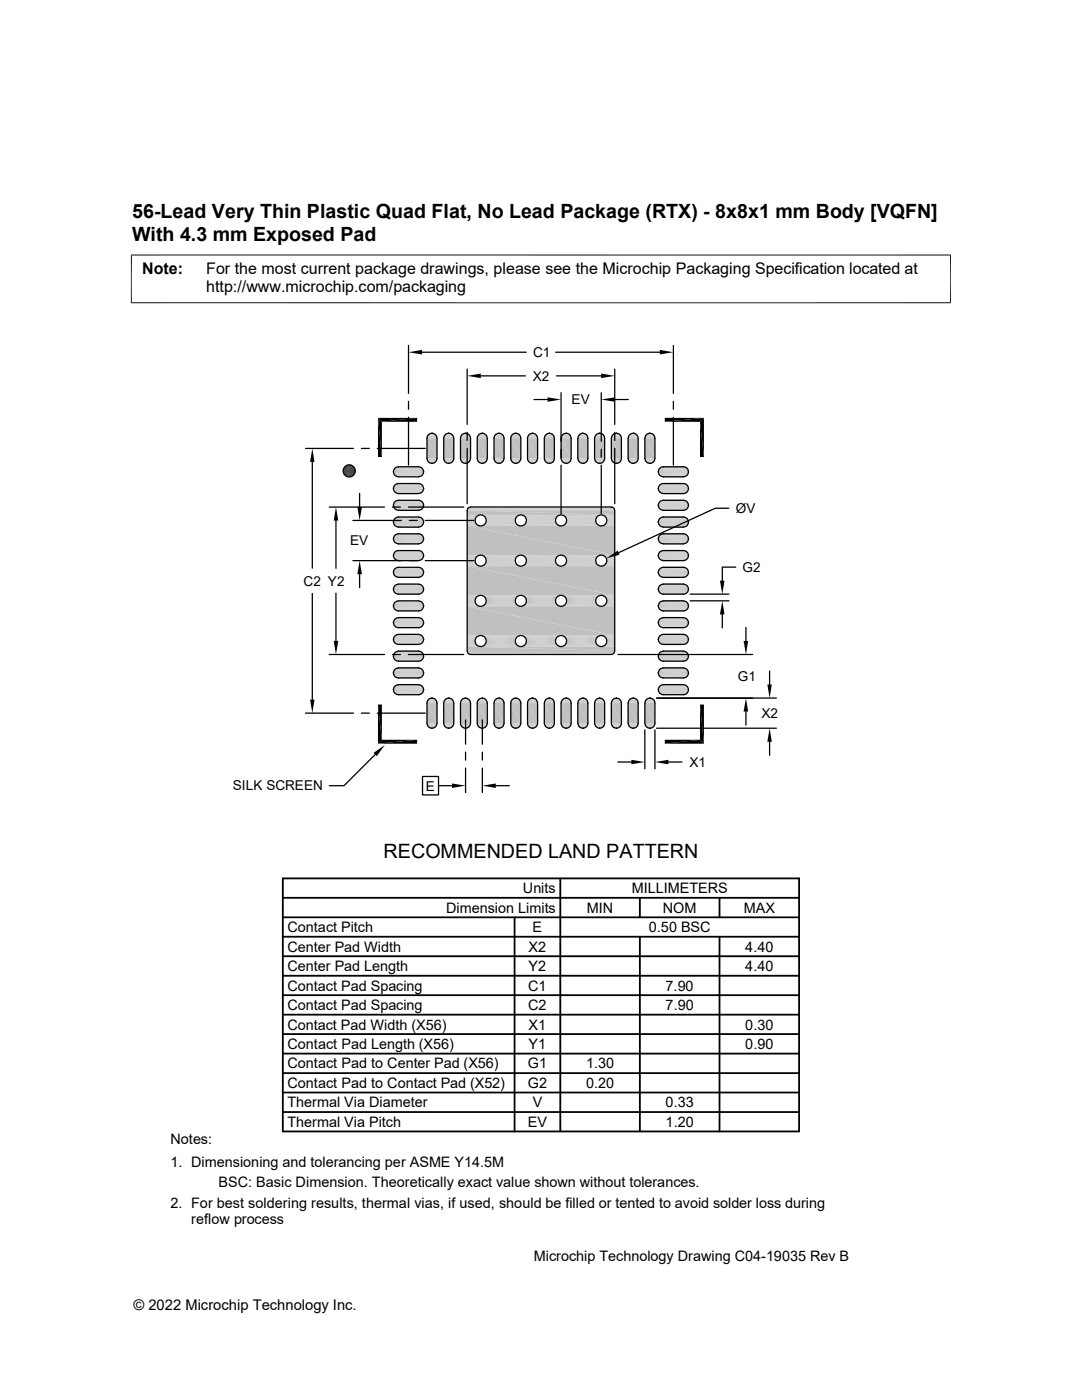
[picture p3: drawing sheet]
<svg xmlns="http://www.w3.org/2000/svg" width="216mm" height="279mm" viewBox="0 0 216 279" stroke-linecap="round" stroke-linejoin="round" font-family="sans-serif">
<defs><g id="words">
<g font-size="3.9">
<text x="26.4" y="43.5">56-Lead Very Thin Plastic Quad Flat, No Lead Package (RTX) - 8x8x1 mm Body [VQFN]</text>
<text x="26.4" y="48.1">With 4.3 mm Exposed Pad</text>
<text x="76.5" y="171.2">RECOMMENDED LAND PATTERN</text>
</g>
<g font-size="3.2">
<text x="28.4" y="54.7">Note:</text>
<text x="41.1" y="58.3">http://www.microchip.com/packaging</text>
<text x="41.1" y="54.7">For the most current package drawings, please see the Microchip Packaging Specification located at</text>
</g>
<g font-size="2.9">
<text x="104.3" y="178.3">Units</text>
<text x="126" y="178.3">MILLIMETERS</text>
<text x="89" y="182.2">Dimension Limits</text>
<text x="117.1" y="182.2">MIN</text>
<text x="132.3" y="182.2">NOM</text>
<text x="148.4" y="182.2">MAX</text>
<text x="57.3" y="189.9">Center Pad Width</text>
<text x="57.3" y="186">Contact Pitch</text>
<text x="105.5" y="189.9">X2</text>
<text x="106.3" y="186">E</text>
<text x="129.5" y="186">0.50 BSC</text>
<text x="148.7" y="189.9">4.40</text>
<text x="57.3" y="193.8">Center Pad Length</text>
<text x="57.3" y="197.7">Contact Pad Spacing</text>
<text x="105.4" y="197.7">C1</text>
<text x="105.5" y="193.8">Y2</text>
<text x="132.8" y="197.7">7.90</text>
<text x="148.7" y="193.8">4.40</text>
<text x="57.3" y="201.6">Contact Pad Spacing</text>
<text x="105.4" y="201.6">C2</text>
<text x="132.8" y="201.6">7.90</text>
<text x="57.3" y="209.4">Contact Pad Length (X56)</text>
<text x="57.3" y="205.5">Contact Pad Width (X56)</text>
<text x="105.5" y="209.4">Y1</text>
<text x="105.5" y="205.5">X1</text>
<text x="148.7" y="209.4">0.90</text>
<text x="148.7" y="205.5">0.30</text>
<text x="57.3" y="213.2">Contact Pad to Center Pad (X56)</text>
<text x="105.3" y="213.2">G1</text>
<text x="116.9" y="213.2">1.30</text>
<text x="57.3" y="217.1">Contact Pad to Contact Pad (X52)</text>
<text x="57.3" y="221">Thermal Via Diameter</text>
<text x="105.3" y="217.1">G2</text>
<text x="106.3" y="221">V</text>
<text x="116.9" y="217.1">0.20</text>
<text x="132.8" y="221">0.33</text>
<text x="57.3" y="224.9">Thermal Via Pitch</text>
<text x="105.3" y="224.9">EV</text>
<text x="132.8" y="224.9">1.20</text>
<text x="34" y="228.3">Notes:</text>
<text x="34" y="232.9">1. Dimensioning and tolerancing per ASME Y14.5M</text>
<text x="43.6" y="237">BSC: Basic Dimension. Theoretically exact value shown without tolerances.</text>
<text x="34" y="241">2. For best soldering results, thermal vias, if used, should be filled or tented to avoid solder loss during</text>
<text x="38.1" y="244.3">reflow process</text>
<text x="106.5" y="251.7">Microchip Technology Drawing C04-19035 Rev B</text>
<text x="26.6" y="261.3">© 2022 Microchip Technology Inc.</text>
</g>
<g font-size="2.7">
<text x="106.4" y="71.2">C1</text>
<text x="106.3" y="76">X2</text>
<text x="114.1" y="80.7">EV</text>
<text x="146.8" y="102.4">ØV</text>
<text x="69.8" y="108.9">EV</text>
<text x="60.6" y="116.9">C2 Y2</text>
<text x="148.2" y="114.1">G2</text>
<text x="147.2" y="135.9">G1</text>
<text x="152" y="143.3">X2</text>
<text x="137.6" y="153.1">X1</text>
<text x="46.5" y="157.8">SILK SCREEN</text>
<text x="85" y="157.8">E</text>
</g>
</g></defs>
<path d="M93.2 101.8h29.5M93.2 101.7h29.4M93.3 101.6h29.3M93.3 101.5h29.3M93.4 101.4h29.1M93.5 101.3h28.9M93.6 101.2h28.7M93.8 101.2h28.3" fill="none" stroke="#c0c0c0" stroke-width=".2"/>
<g fill="#c0c0c0">
<path d="M93.2 101.9l29.5 .9h-29.5z"/>
<path d="M93.2 101.9h29.5v.9z"/>
</g>
<g fill="none" stroke="#c0c0c0" stroke-width=".2">
<path d="M93.2 102.8h2.6M93.2 102.8h2.4M93.2 102.9h2.2M96 102.8h7.8M96.2 102.8h7.4M96.4 102.9h7M96.6 103h6.7M104 102.8h7.8M104.2 102.8h7.5M104.4 102.9h7.1M104.6 103h6.7M112.1 102.8h7.8"/>
<path d="M112.2 102.8h7.5M112.4 102.9h7.1M112.6 103h6.7M120.1 102.8h2.6M120.3 102.8h2.4M120.5 102.9h2.2M120.6 103h2.1"/>
</g>
<path d="M93.2 103l1.9 .1h-1.9z" fill="#c0c0c0"/>
<path d="M93.2 103h2" fill="none" stroke="#c0c0c0" stroke-width=".2"/>
<g fill="#c0c0c0">
<path d="M120.8 103.1l1.9 .2h-1.8z"/>
<path d="M120.8 103.1h1.9v.2z"/>
</g>
<path d="M96.7 103.2h6.4M104.7 103.2h6.4M112.8 103.2h6.4" fill="none" stroke="#c0c0c0" stroke-width=".2"/>
<g fill="#c0c0c0">
<path d="M93.2 103.1l1.8 .2h-1.8z"/>
<path d="M93.2 103.1h1.9l-.1 .2z"/>
<path d="M120.9 103.3l1.8 .2h-1.7z"/>
<path d="M120.9 103.3h1.8v.2z"/>
</g>
<path d="M96.8 103.4h6.2M104.9 103.4h6.1M112.9 103.4h6.1" fill="none" stroke="#c0c0c0" stroke-width=".2"/>
<g fill="#c0c0c0">
<path d="M93.2 103.3l1.7 .2h-1.7z"/>
<path d="M93.2 103.3h1.8l-.1 .2z"/>
<path d="M121 103.5l1.7 .2h-1.6z"/>
<path d="M121 103.5h1.7v.2z"/>
</g>
<path d="M96.9 103.6h6M104.9 103.6h6M113 103.6h6" fill="none" stroke="#c0c0c0" stroke-width=".2"/>
<g fill="#c0c0c0">
<path d="M93.2 103.5l1.6 .2h-1.6z"/>
<path d="M93.2 103.5h1.7l-.1 .2z"/>
<path d="M121.1 103.7l1.6 .2h-1.6z"/>
<path d="M121.1 103.7h1.6v.2z"/>
</g>
<path d="M97 103.8h5.8M105 103.8h5.9M113 103.8h5.9" fill="none" stroke="#c0c0c0" stroke-width=".21"/>
<g fill="#c0c0c0">
<path d="M93.2 103.7l1.6 .2h-1.6z"/>
<path d="M93.2 103.7h1.6v.2z"/>
<path d="M121.1 103.9l1.6 .2h-1.6z"/>
<path d="M121.1 103.9h1.6v.2z"/>
</g>
<path d="M97 104h5.8M105 104h5.9M113 104h5.9" fill="none" stroke="#c0c0c0" stroke-width=".2"/>
<g fill="#c0c0c0">
<path d="M93.2 103.9l1.6 .2h-1.6z"/>
<path d="M93.2 103.9h1.6v.2z"/>
<path d="M121.1 104.1l1.6 .1h-1.7z"/>
<path d="M121.1 104.1h1.6v.1z"/>
</g>
<path d="M96.9 104.2h6M104.9 104.2h6M113 104.2h6" fill="none" stroke="#c0c0c0" stroke-width=".2"/>
<g fill="#c0c0c0">
<path d="M93.2 104.1l1.7 .1h-1.7z"/>
<path d="M93.2 104.1h1.6l.1 .1z"/>
<path d="M121 104.2l1.7 .2h-1.8z"/>
<path d="M121 104.2h1.7v.2z"/>
</g>
<path d="M96.8 104.3h6.2M104.9 104.3h6.1M112.9 104.3h6.1" fill="none" stroke="#c0c0c0" stroke-width=".2"/>
<g fill="#c0c0c0">
<path d="M93.2 104.2l1.8 .2h-1.8z"/>
<path d="M93.2 104.2h1.7l.1 .2z"/>
<path d="M120.9 104.4l1.8 .2h-1.9z"/>
<path d="M120.9 104.4h1.8v.2z"/>
</g>
<path d="M96.7 104.5h6.4M104.7 104.5h6.4M112.8 104.5h6.4" fill="none" stroke="#c0c0c0" stroke-width=".2"/>
<g fill="#c0c0c0">
<path d="M93.2 104.4l1.9 .2h-1.9z"/>
<path d="M93.2 104.4h1.8l.1 .2z"/>
</g>
<path d="M120.7 104.7h2" fill="none" stroke="#c0c0c0" stroke-width=".2"/>
<path d="M120.8 104.6h1.9v.1z" fill="#c0c0c0"/>
<g fill="none" stroke="#c0c0c0" stroke-width=".2">
<path d="M93.2 104.7h2M93.2 104.8h2.2M93.2 104.9h2.4M93.2 104.9h2.6M96 104.9h7.8M96.2 104.9h7.4M96.4 104.8h7M96.6 104.7h6.7M104 104.9h7.8M104.2 104.9h7.5M104.4 104.8h7.1M104.6 104.7h6.7"/>
<path d="M112.1 104.9h7.8M112.2 104.9h7.5M112.4 104.8h7.1M112.6 104.7h6.7M120.1 104.9h2.6M120.3 104.9h2.4M120.5 104.8h2.2"/>
</g>
<g fill="#c0c0c0">
<path d="M93.2 105l29.5 5.8h-29.5z"/>
<path d="M93.2 105h29.5v5.8z"/>
</g>
<g fill="none" stroke="#c0c0c0" stroke-width=".2">
<path d="M93.2 110.8h2.6M93.2 110.9h2.4M93.2 110.9h2.2M96 110.8h7.8M96.2 110.9h7.4M96.4 110.9h7M96.6 111.1h6.7M104 110.8h7.8M104.2 110.9h7.5M104.4 110.9h7.1M104.6 111.1h6.7M112.1 110.8h7.8"/>
<path d="M112.2 110.9h7.5M112.4 110.9h7.1M112.6 111.1h6.7M120.1 110.8h2.6M120.3 110.9h2.4M120.5 110.9h2.2M120.6 111.1h2.1"/>
</g>
<path d="M93.2 111l1.9 .1h-1.9z" fill="#c0c0c0"/>
<path d="M93.2 111.1h2" fill="none" stroke="#c0c0c0" stroke-width=".2"/>
<g fill="#c0c0c0">
<path d="M120.8 111.1l1.9 .2h-1.8z"/>
<path d="M120.8 111.1h1.9v.2z"/>
</g>
<path d="M96.7 111.2h6.4M104.7 111.2h6.4M112.8 111.2h6.4" fill="none" stroke="#c0c0c0" stroke-width=".2"/>
<g fill="#c0c0c0">
<path d="M93.2 111.1l1.8 .2h-1.8z"/>
<path d="M93.2 111.1h1.9l-.1 .2z"/>
<path d="M120.9 111.3l1.8 .2h-1.7z"/>
<path d="M120.9 111.3h1.8v.2z"/>
</g>
<path d="M96.8 111.4h6.2M104.9 111.4h6.1M112.9 111.4h6.1" fill="none" stroke="#c0c0c0" stroke-width=".2"/>
<g fill="#c0c0c0">
<path d="M93.2 111.3l1.7 .2h-1.7z"/>
<path d="M93.2 111.3h1.8l-.1 .2z"/>
<path d="M121 111.5l1.7 .2h-1.6z"/>
<path d="M121 111.5h1.7v.2z"/>
</g>
<path d="M96.9 111.6h6M104.9 111.6h6M113 111.6h6" fill="none" stroke="#c0c0c0" stroke-width=".2"/>
<g fill="#c0c0c0">
<path d="M93.2 111.5l1.6 .2h-1.6z"/>
<path d="M93.2 111.5h1.7l-.1 .2z"/>
<path d="M121.1 111.7l1.6 .2h-1.6z"/>
<path d="M121.1 111.7h1.6v.2z"/>
</g>
<path d="M97 111.8h5.8M105 111.8h5.9M113 111.8h5.9" fill="none" stroke="#c0c0c0" stroke-width=".21"/>
<g fill="#c0c0c0">
<path d="M93.2 111.7l1.6 .2h-1.6z"/>
<path d="M93.2 111.7h1.6v.2z"/>
<path d="M121.1 111.9l1.6 .2h-1.6z"/>
<path d="M121.1 111.9h1.6v.2z"/>
</g>
<path d="M97 112h5.8M105 112h5.9M113 112h5.9" fill="none" stroke="#c0c0c0" stroke-width=".2"/>
<g fill="#c0c0c0">
<path d="M93.2 111.9l1.6 .2h-1.6z"/>
<path d="M93.2 111.9h1.6v.2z"/>
<path d="M121.1 112.1l1.6 .2h-1.7z"/>
<path d="M121.1 112.1h1.6v.2z"/>
</g>
<path d="M96.9 112.2h6M104.9 112.2h6M113 112.2h6" fill="none" stroke="#c0c0c0" stroke-width=".21"/>
<g fill="#c0c0c0">
<path d="M93.2 112.1l1.7 .2h-1.7z"/>
<path d="M93.2 112.1h1.6l.1 .2z"/>
<path d="M121 112.3l1.7 .2h-1.8z"/>
<path d="M121 112.3h1.7v.2z"/>
</g>
<path d="M96.8 112.4h6.2M104.9 112.4h6.1M112.9 112.4h6.1" fill="none" stroke="#c0c0c0" stroke-width=".2"/>
<g fill="#c0c0c0">
<path d="M93.2 112.3l1.8 .2h-1.8z"/>
<path d="M93.2 112.3h1.7l.1 .2z"/>
<path d="M120.9 112.5l1.8 .1h-1.9z"/>
<path d="M120.9 112.5h1.8v.1z"/>
</g>
<path d="M96.7 112.5h6.4M104.7 112.5h6.4M112.8 112.5h6.4" fill="none" stroke="#c0c0c0" stroke-width=".2"/>
<g fill="#c0c0c0">
<path d="M93.2 112.5l1.9 .1h-1.9z"/>
<path d="M93.2 112.5h1.8l.1 .1z"/>
</g>
<path d="M120.7 112.7h2" fill="none" stroke="#c0c0c0" stroke-width=".2"/>
<path d="M120.8 112.6h1.9v.2z" fill="#c0c0c0"/>
<g fill="none" stroke="#c0c0c0" stroke-width=".2">
<path d="M93.2 112.7h2M93.2 112.8h2.2M93.2 112.9h2.4M93.2 113h2.6M96 113h7.8M96.2 112.9h7.4M96.4 112.8h7M96.6 112.7h6.7M104 113h7.8M104.2 112.9h7.5M104.4 112.8h7.1M104.6 112.7h6.7"/>
<path d="M112.1 113h7.8M112.2 112.9h7.5M112.4 112.8h7.1M112.6 112.7h6.7M120.1 113h2.6M120.3 112.9h2.4M120.5 112.8h2.2"/>
</g>
<g fill="#c0c0c0">
<path d="M93.2 113l29.5 5.8h-29.5z"/>
<path d="M93.2 113h29.5v5.8z"/>
</g>
<g fill="none" stroke="#c0c0c0" stroke-width=".2">
<path d="M93.2 118.8h2.6M93.2 118.9h2.4M93.2 119h2.2M96 118.8h7.8M96.2 118.9h7.4M96.4 119h7M96.6 119.1h6.7M104 118.8h7.8M104.2 118.9h7.5M104.4 119h7.1M104.6 119.1h6.7M112.1 118.8h7.8"/>
<path d="M112.2 118.9h7.5M112.4 119h7.1M112.6 119.1h6.7M120.1 118.8h2.6M120.3 118.9h2.4M120.5 119h2.2M120.6 119.1h2.1"/>
</g>
<path d="M93.2 119l1.9 .2h-1.9z" fill="#c0c0c0"/>
<path d="M93.2 119.1h2" fill="none" stroke="#c0c0c0" stroke-width=".2"/>
<g fill="#c0c0c0">
<path d="M120.8 119.2l1.9 .1h-1.8z"/>
<path d="M120.8 119.2h1.9v.1z"/>
</g>
<path d="M96.7 119.3h6.4M104.7 119.3h6.4M112.8 119.3h6.4" fill="none" stroke="#c0c0c0" stroke-width=".2"/>
<g fill="#c0c0c0">
<path d="M93.2 119.2l1.8 .1h-1.8z"/>
<path d="M93.2 119.2h1.9l-.1 .1z"/>
<path d="M120.9 119.3l1.8 .2h-1.7z"/>
<path d="M120.9 119.3h1.8v.2z"/>
</g>
<path d="M96.8 119.4h6.2M104.9 119.4h6.1M112.9 119.4h6.1" fill="none" stroke="#c0c0c0" stroke-width=".2"/>
<g fill="#c0c0c0">
<path d="M93.2 119.3l1.7 .2h-1.7z"/>
<path d="M93.2 119.3h1.8l-.1 .2z"/>
<path d="M121 119.5l1.7 .2h-1.6z"/>
<path d="M121 119.5h1.7v.2z"/>
</g>
<path d="M96.9 119.6h6M104.9 119.6h6M113 119.6h6" fill="none" stroke="#c0c0c0" stroke-width=".21"/>
<g fill="#c0c0c0">
<path d="M93.2 119.5l1.6 .2h-1.6z"/>
<path d="M93.2 119.5h1.7l-.1 .2z"/>
<path d="M121.1 119.7l1.6 .2h-1.6z"/>
<path d="M121.1 119.7h1.6v.2z"/>
</g>
<path d="M97 119.8h5.8M105 119.8h5.9M113 119.8h5.9" fill="none" stroke="#c0c0c0" stroke-width=".2"/>
<g fill="#c0c0c0">
<path d="M93.2 119.7l1.6 .2h-1.6z"/>
<path d="M93.2 119.7h1.6v.2z"/>
<path d="M121.1 119.9l1.6 .2h-1.6z"/>
<path d="M121.1 119.9h1.6v.2z"/>
</g>
<path d="M97 120h5.8M105 120h5.9M113 120h5.9" fill="none" stroke="#c0c0c0" stroke-width=".21"/>
<g fill="#c0c0c0">
<path d="M93.2 119.9l1.6 .2h-1.6z"/>
<path d="M93.2 119.9h1.6v.2z"/>
<path d="M121.1 120.1l1.6 .2h-1.7z"/>
<path d="M121.1 120.1h1.6v.2z"/>
</g>
<path d="M96.9 120.2h6M104.9 120.2h6M113 120.2h6" fill="none" stroke="#c0c0c0" stroke-width=".2"/>
<g fill="#c0c0c0">
<path d="M93.2 120.1l1.7 .2h-1.7z"/>
<path d="M93.2 120.1h1.6l.1 .2z"/>
<path d="M121 120.3l1.7 .2h-1.8z"/>
<path d="M121 120.3h1.7v.2z"/>
</g>
<path d="M96.8 120.4h6.2M104.9 120.4h6.1M112.9 120.4h6.1" fill="none" stroke="#c0c0c0" stroke-width=".2"/>
<g fill="#c0c0c0">
<path d="M93.2 120.3l1.8 .2h-1.8z"/>
<path d="M93.2 120.3h1.7l.1 .2z"/>
<path d="M120.9 120.5l1.8 .1h-1.9z"/>
<path d="M120.9 120.5h1.8v.1z"/>
</g>
<path d="M96.7 120.6h6.4M104.7 120.6h6.4M112.8 120.6h6.4" fill="none" stroke="#c0c0c0" stroke-width=".2"/>
<g fill="#c0c0c0">
<path d="M93.2 120.5l1.9 .1h-1.9z"/>
<path d="M93.2 120.5h1.8l.1 .1z"/>
</g>
<path d="M120.7 120.7h2" fill="none" stroke="#c0c0c0" stroke-width=".2"/>
<path d="M120.8 120.7h1.9v.1z" fill="#c0c0c0"/>
<g fill="none" stroke="#c0c0c0" stroke-width=".2">
<path d="M93.2 120.7h2M93.2 120.9h2.2M93.2 120.9h2.4M93.2 121h2.6M96 121h7.8M96.2 120.9h7.4M96.4 120.9h7M96.6 120.7h6.7M104 121h7.8M104.2 120.9h7.5M104.4 120.9h7.1M104.6 120.7h6.7"/>
<path d="M112.1 121h7.8M112.2 120.9h7.5M112.4 120.9h7.1M112.6 120.7h6.7M120.1 121h2.6M120.3 120.9h2.4M120.5 120.9h2.2"/>
</g>
<g fill="#c0c0c0">
<path d="M93.2 121l29.5 5.8h-29.5z"/>
<path d="M93.2 121h29.5v5.8z"/>
</g>
<g fill="none" stroke="#c0c0c0" stroke-width=".2">
<path d="M93.2 126.9h2.6M93.2 126.9h2.4M93.2 127h2.2M96 126.9h7.8M96.2 126.9h7.4M96.4 127h7M96.6 127.1h6.7M104 126.9h7.8M104.2 126.9h7.5M104.4 127h7.1M104.6 127.1h6.7M112.1 126.9h7.8"/>
<path d="M112.2 126.9h7.5M112.4 127h7.1M112.6 127.1h6.7M120.1 126.9h2.6M120.3 126.9h2.4M120.5 127h2.2M120.6 127.1h2.1"/>
</g>
<path d="M93.2 127.1l1.9 .1h-1.9z" fill="#c0c0c0"/>
<path d="M93.2 127.1h2" fill="none" stroke="#c0c0c0" stroke-width=".2"/>
<g fill="#c0c0c0">
<path d="M120.8 127.2l1.9 .2h-1.8z"/>
<path d="M120.8 127.2h1.9v.2z"/>
</g>
<path d="M96.7 127.3h6.4M104.7 127.3h6.4M112.8 127.3h6.4" fill="none" stroke="#c0c0c0" stroke-width=".2"/>
<g fill="#c0c0c0">
<path d="M93.2 127.2l1.8 .2h-1.8z"/>
<path d="M93.2 127.2h1.9l-.1 .2z"/>
<path d="M120.9 127.4l1.8 .2h-1.7z"/>
<path d="M120.9 127.4h1.8v.2z"/>
</g>
<path d="M96.8 127.5h6.2M104.9 127.5h6.1M112.9 127.5h6.1" fill="none" stroke="#c0c0c0" stroke-width=".2"/>
<g fill="#c0c0c0">
<path d="M93.2 127.4l1.7 .2h-1.7z"/>
<path d="M93.2 127.4h1.8l-.1 .2z"/>
<path d="M121 127.6l1.7 .1h-1.6z"/>
<path d="M121 127.6h1.7v.1z"/>
</g>
<path d="M96.9 127.6h6M104.9 127.6h6M113 127.6h6" fill="none" stroke="#c0c0c0" stroke-width=".2"/>
<g fill="#c0c0c0">
<path d="M93.2 127.6l1.6 .1h-1.6z"/>
<path d="M93.2 127.6h1.7l-.1 .1z"/>
<path d="M121.1 127.7l1.6 .2h-1.6z"/>
<path d="M121.1 127.7h1.6v.2z"/>
</g>
<path d="M97 127.8h5.8M105 127.8h5.9M113 127.8h5.9" fill="none" stroke="#c0c0c0" stroke-width=".2"/>
<g fill="#c0c0c0">
<path d="M93.2 127.7l1.6 .2h-1.6z"/>
<path d="M93.2 127.7h1.6v.2z"/>
<path d="M121.1 127.9l1.6 .2h-1.6z"/>
<path d="M121.1 127.9h1.6v.2z"/>
</g>
<path d="M97 128h5.8M105 128h5.9M113 128h5.9" fill="none" stroke="#c0c0c0" stroke-width=".21"/>
<g fill="#c0c0c0">
<path d="M93.2 127.9l1.6 .2h-1.6z"/>
<path d="M93.2 127.9h1.6v.2z"/>
<path d="M121.1 128.1l1.6 .2h-1.7z"/>
<path d="M121.1 128.1h1.6v.2z"/>
</g>
<path d="M96.9 128.2h6M104.9 128.2h6M113 128.2h6" fill="none" stroke="#c0c0c0" stroke-width=".2"/>
<g fill="#c0c0c0">
<path d="M93.2 128.1l1.7 .2h-1.7z"/>
<path d="M93.2 128.1h1.6l.1 .2z"/>
<path d="M121 128.3l1.7 .2h-1.8z"/>
<path d="M121 128.3h1.7v.2z"/>
</g>
<path d="M96.8 128.4h6.2M104.9 128.4h6.1M112.9 128.4h6.1" fill="none" stroke="#c0c0c0" stroke-width=".2"/>
<g fill="#c0c0c0">
<path d="M93.2 128.3l1.8 .2h-1.8z"/>
<path d="M93.2 128.3h1.7l.1 .2z"/>
<path d="M120.9 128.5l1.8 .2h-1.9z"/>
<path d="M120.9 128.5h1.8v.2z"/>
</g>
<path d="M96.7 128.6h6.4M104.7 128.6h6.4M112.8 128.6h6.4" fill="none" stroke="#c0c0c0" stroke-width=".2"/>
<g fill="#c0c0c0">
<path d="M93.2 128.5l1.9 .2h-1.9z"/>
<path d="M93.2 128.5h1.8l.1 .2z"/>
</g>
<path d="M120.7 128.8h2" fill="none" stroke="#c0c0c0" stroke-width=".2"/>
<path d="M120.8 128.7h1.9v.1z" fill="#c0c0c0"/>
<g fill="none" stroke="#c0c0c0" stroke-width=".2">
<path d="M93.2 128.8h2M93.2 128.9h2.2M93.2 129h2.4M93.2 129h2.6M96 129h7.8M96.2 129h7.4M96.4 128.9h7M96.6 128.8h6.7M104 129h7.8M104.2 129h7.5M104.4 128.9h7.1M104.6 128.8h6.7"/>
<path d="M112.1 129h7.8M112.2 129h7.5M112.4 128.9h7.1M112.6 128.8h6.7M120.1 129h2.6M120.3 129h2.4M120.5 128.9h2.2"/>
</g>
<g fill="#c0c0c0">
<path d="M93.2 129l29.5 .9h-29.5z"/>
<path d="M93.2 129h29.5v.9z"/>
</g>
<path d="M93.2 130h29.5M93.2 130.1h29.4M93.3 130.2h29.3M93.3 130.3h29.3M93.3 130.4h29.3M93.4 130.4h29.1M93.5 130.5h28.9M93.7 130.6h28.5" fill="none" stroke="#c0c0c0" stroke-width=".2"/>
<g fill="#c0c0c0">
<path d="M86 86.5h.4z"/>
<path d="M89.4 86.5h.3z"/>
<path d="M92.7 86.5h.4z"/>
<path d="M96.1 86.5h.3z"/>
<path d="M99.4 86.5h.4z"/>
<path d="M102.7 86.5h.4z"/>
<path d="M106.1 86.5h.3z"/>
<path d="M109.4 86.5h.4z"/>
<path d="M112.8 86.5h.3z"/>
<path d="M116.1 86.5h.4z"/>
<path d="M119.5 86.5h.3z"/>
<path d="M122.8 86.5h.4z"/>
<path d="M126.2 86.5h.3z"/>
<path d="M129.5 86.5h.4z"/>
<path d="M129.3 86.5h.7z"/>
<path d="M129.5 86.5h.5z"/>
<path d="M126 86.5h.7z"/>
<path d="M126.2 86.5h.5z"/>
<path d="M122.6 86.5h.7z"/>
<path d="M122.8 86.5h.5z"/>
<path d="M119.3 86.5h.7z"/>
<path d="M119.5 86.5h.5z"/>
<path d="M116 86.5h.6z"/>
<path d="M116.1 86.5h.5z"/>
<path d="M112.6 86.5h.7z"/>
<path d="M112.8 86.5h.5z"/>
<path d="M109.3 86.5h.7z"/>
<path d="M109.4 86.5h.6z"/>
<path d="M105.9 86.5h.7z"/>
<path d="M106.1 86.5h.5z"/>
<path d="M102.6 86.5h.7z"/>
<path d="M102.7 86.5h.6z"/>
<path d="M99.2 86.5h.7z"/>
<path d="M99.4 86.5h.5z"/>
<path d="M95.9 86.5h.7z"/>
<path d="M96.1 86.5h.5z"/>
<path d="M92.5 86.5h.7z"/>
<path d="M92.7 86.5h.5z"/>
<path d="M89.2 86.5h.7z"/>
<path d="M89.4 86.5h.5z"/>
<path d="M85.9 86.5h.6z"/>
<path d="M86 86.5h.5z"/>
<path d="M129.2 86.6h1z"/>
<path d="M129.3 86.5l.9 .1z"/>
<path d="M125.8 86.6h1z"/>
<path d="M126 86.5l.8 .1z"/>
<path d="M122.5 86.6h1z"/>
<path d="M122.6 86.5l.9 .1z"/>
<path d="M119.1 86.6h1z"/>
<path d="M119.3 86.5l.8 .1z"/>
<path d="M115.8 86.6h1z"/>
<path d="M116 86.5l.8 .1z"/>
<path d="M112.5 86.6h1z"/>
<path d="M112.6 86.5l.9 .1z"/>
<path d="M109.1 86.6h1z"/>
<path d="M109.3 86.5l.8 .1z"/>
<path d="M105.8 86.6h1z"/>
<path d="M105.9 86.5l.9 .1z"/>
<path d="M102.4 86.6h1z"/>
<path d="M102.6 86.5l.8 .1z"/>
<path d="M99.1 86.6h1z"/>
<path d="M99.2 86.5l.9 .1z"/>
<path d="M95.7 86.6h1z"/>
<path d="M95.9 86.5l.8 .1z"/>
<path d="M92.4 86.6h1z"/>
<path d="M92.5 86.5l.9 .1z"/>
<path d="M89 86.6h1z"/>
<path d="M89.2 86.5l.8 .1z"/>
<path d="M85.7 86.6h1z"/>
<path d="M85.9 86.5l.8 .1z"/>
<path d="M129 86.7l.2-.1 1.1 .1z"/>
<path d="M129.2 86.6l1.1 .1z"/>
<path d="M125.7 86.7l.1-.1 1.2 .1z"/>
<path d="M125.8 86.6l1.2 .1z"/>
<path d="M122.3 86.7l.2-.1 1.1 .1z"/>
<path d="M122.5 86.6l1.1 .1z"/>
<path d="M119 86.7l.1-.1 1.2 .1z"/>
<path d="M119.1 86.6l1.2 .1z"/>
<path d="M115.7 86.7l.1-.1 1.1 .1z"/>
<path d="M115.8 86.6l1.1 .1z"/>
<path d="M112.3 86.7l.2-.1 1.1 .1z"/>
<path d="M112.5 86.6l1.1 .1z"/>
<path d="M109 86.7l.1-.1 1.2 .1z"/>
<path d="M109.1 86.6l1.2 .1z"/>
<path d="M105.6 86.7l.2-.1 1.1 .1z"/>
<path d="M105.8 86.6l1.1 .1z"/>
<path d="M102.3 86.7l.1-.1 1.2 .1z"/>
<path d="M102.4 86.6l1.2 .1z"/>
<path d="M98.9 86.7l.2-.1 1.1 .1z"/>
<path d="M99.1 86.6l1.1 .1z"/>
<path d="M95.6 86.7l.1-.1 1.2 .1z"/>
<path d="M95.7 86.6l1.2 .1z"/>
<path d="M92.2 86.7l.2-.1 1.1 .1z"/>
<path d="M92.4 86.6l1.1 .1z"/>
<path d="M88.9 86.7l.1-.1 1.2 .1z"/>
<path d="M89 86.6l1.2 .1z"/>
<path d="M85.6 86.7l.1-.1 1.1 .1z"/>
<path d="M85.7 86.6l1.1 .1z"/>
<path d="M128.9 86.8l.1-.1 1.5 .1z"/>
<path d="M129 86.7h1.3l.2 .1z"/>
<path d="M125.7 86.7l1.4 .1h-1.5z"/>
<path d="M125.7 86.7h1.3l.1 .1z"/>
<path d="M122.3 86.7l1.5 .1h-1.6z"/>
<path d="M122.3 86.7h1.3l.2 .1z"/>
<path d="M119 86.7l1.4 .1h-1.5z"/>
<path d="M119 86.7h1.3l.1 .1z"/>
<path d="M115.7 86.7l1.4 .1h-1.6z"/>
<path d="M115.7 86.7h1.2l.2 .1z"/>
<path d="M112.3 86.7l1.4 .1h-1.5z"/>
<path d="M112.3 86.7h1.3l.1 .1z"/>
<path d="M109 86.7l1.4 .1h-1.6z"/>
<path d="M109 86.7h1.3l.1 .1z"/>
<path d="M105.6 86.7l1.4 .1h-1.5z"/>
<path d="M105.6 86.7h1.3l.1 .1z"/>
<path d="M102.3 86.7l1.4 .1h-1.5z"/>
<path d="M102.3 86.7h1.3l.1 .1z"/>
<path d="M98.9 86.7l1.5 .1h-1.6z"/>
<path d="M98.9 86.7h1.3l.2 .1z"/>
<path d="M95.6 86.7l1.4 .1h-1.5z"/>
<path d="M95.6 86.7h1.3l.1 .1z"/>
<path d="M92.2 86.7l1.5 .1h-1.6z"/>
<path d="M92.2 86.7h1.3l.2 .1z"/>
<path d="M88.9 86.7l1.4 .1h-1.5z"/>
<path d="M88.9 86.7h1.3l.1 .1z"/>
<path d="M85.6 86.7l1.4 .1h-1.6z"/>
<path d="M85.6 86.7h1.2l.2 .1z"/>
<path d="M128.9 86.8l1.7 .2h-1.8z"/>
<path d="M128.9 86.8h1.6l.1 .2z"/>
<path d="M125.6 86.8l1.6 .2h-1.7z"/>
<path d="M125.6 86.8h1.5l.1 .2z"/>
<path d="M122.2 86.8l1.7 .2h-1.8z"/>
<path d="M122.2 86.8h1.6l.1 .2z"/>
<path d="M118.9 86.8l1.6 .2h-1.7z"/>
<path d="M118.9 86.8h1.5l.1 .2z"/>
<path d="M115.5 86.8l1.7 .2h-1.8z"/>
<path d="M115.5 86.8h1.6l.1 .2z"/>
<path d="M112.2 86.8l1.6 .2h-1.7z"/>
<path d="M112.2 86.8h1.5l.1 .2z"/>
<path d="M108.8 86.8l1.7 .2h-1.8z"/>
<path d="M108.8 86.8h1.6l.1 .2z"/>
<path d="M105.5 86.8l1.6 .2h-1.7z"/>
<path d="M105.5 86.8h1.5l.1 .2z"/>
<path d="M102.2 86.8l1.6 .2h-1.8z"/>
<path d="M102.2 86.8h1.5l.1 .2z"/>
<path d="M98.8 86.8l1.6 .2h-1.7z"/>
<path d="M98.8 86.8h1.6v.2z"/>
<path d="M95.5 86.8l1.6 .2h-1.7z"/>
<path d="M95.5 86.8h1.5l.1 .2z"/>
<path d="M92.1 86.8l1.6 .2h-1.7z"/>
<path d="M92.1 86.8h1.6v.2z"/>
<path d="M88.8 86.8l1.6 .2h-1.7z"/>
<path d="M88.8 86.8h1.5l.1 .2z"/>
<path d="M85.4 86.8l1.7 .2h-1.8z"/>
<path d="M85.4 86.8h1.6l.1 .2z"/>
<path d="M128.8 87l1.8 .1h-1.9z"/>
<path d="M128.8 87h1.8v.1z"/>
<path d="M125.5 87l1.8 .1h-1.9z"/>
<path d="M125.5 87h1.7l.1 .1z"/>
<path d="M122.1 87l1.8 .1h-1.9z"/>
<path d="M122.1 87h1.8v.1z"/>
<path d="M118.8 87l1.8 .1h-1.9z"/>
<path d="M118.8 87h1.7l.1 .1z"/>
<path d="M115.4 87l1.8 .1h-1.8z"/>
<path d="M115.4 87h1.8v.1z"/>
<path d="M112.1 87l1.8 .1h-1.9z"/>
<path d="M112.1 87h1.7l.1 .1z"/>
<path d="M108.7 87l1.9 .1h-1.9z"/>
<path d="M108.7 87h1.8l.1 .1z"/>
<path d="M105.4 87l1.8 .1h-1.9z"/>
<path d="M105.4 87h1.7l.1 .1z"/>
<path d="M102 87l1.9 .1h-1.9z"/>
<path d="M102 87h1.8l.1 .1z"/>
<path d="M98.7 87l1.8 .1h-1.9z"/>
<path d="M98.7 87h1.7l.1 .1z"/>
<path d="M95.4 87l1.8 .1h-1.9z"/>
<path d="M95.4 87h1.7l.1 .1z"/>
<path d="M92 87l1.8 .1h-1.9z"/>
<path d="M92 87h1.7l.1 .1z"/>
<path d="M88.7 87l1.8 .1h-1.9z"/>
<path d="M88.7 87h1.7l.1 .1z"/>
<path d="M85.3 87l1.8 .1h-1.8z"/>
<path d="M85.3 87h1.8v.1z"/>
<path d="M128.7 87.1l2 .2h-2z"/>
<path d="M128.7 87.1h1.9l.1 .2z"/>
<path d="M125.4 87.1l1.9 .2h-2z"/>
<path d="M125.4 87.1h1.9v.2z"/>
<path d="M122 87.1l2 .2h-2z"/>
<path d="M122 87.1h1.9l.1 .2z"/>
<path d="M118.7 87.1l1.9 .2h-1.9z"/>
<path d="M118.7 87.1h1.9v.2z"/>
<path d="M115.4 87.1l1.9 .2h-2z"/>
<path d="M115.4 87.1h1.8l.1 .2z"/>
<path d="M112 87.1l1.9 .2h-1.9z"/>
<path d="M112 87.1h1.9v.2z"/>
<path d="M108.7 87.1l1.9 .2h-2z"/>
<path d="M108.7 87.1h1.9v.2z"/>
<path d="M105.3 87.1l2 .2h-2z"/>
<path d="M105.3 87.1h1.9l.1 .2z"/>
<path d="M102 87.1l1.9 .2h-2z"/>
<path d="M102 87.1h1.9v.2z"/>
<path d="M98.6 87.1l2 .2h-2z"/>
<path d="M98.6 87.1h1.9l.1 .2z"/>
<path d="M95.3 87.1l1.9 .2h-2z"/>
<path d="M95.3 87.1h1.9v.2z"/>
<path d="M91.9 87.1l2 .2h-2z"/>
<path d="M91.9 87.1h1.9l.1 .2z"/>
<path d="M88.6 87.1l1.9 .2h-1.9z"/>
<path d="M88.6 87.1h1.9v.2z"/>
<path d="M85.3 87.1l1.9 .2h-2z"/>
<path d="M85.3 87.1h1.8l.1 .2z"/>
</g>
<path d="M128.7 87.4h2" fill="none" stroke="#c0c0c0" stroke-width=".2"/>
<path d="M128.7 87.3h2v.2z" fill="#c0c0c0"/>
<path d="M125.3 87.4h2" fill="none" stroke="#c0c0c0" stroke-width=".2"/>
<path d="M125.3 87.3h2v.2z" fill="#c0c0c0"/>
<path d="M122 87.4h2" fill="none" stroke="#c0c0c0" stroke-width=".2"/>
<path d="M122 87.3h2v.2z" fill="#c0c0c0"/>
<path d="M118.6 87.4h2" fill="none" stroke="#c0c0c0" stroke-width=".2"/>
<path d="M118.7 87.3h1.9v.2z" fill="#c0c0c0"/>
<path d="M115.3 87.4h2" fill="none" stroke="#c0c0c0" stroke-width=".2"/>
<path d="M115.3 87.3h2v.2z" fill="#c0c0c0"/>
<path d="M112 87.4h2" fill="none" stroke="#c0c0c0" stroke-width=".2"/>
<path d="M112 87.3h1.9l.1 .2z" fill="#c0c0c0"/>
<path d="M108.6 87.4h2" fill="none" stroke="#c0c0c0" stroke-width=".2"/>
<path d="M108.6 87.3h2v.2z" fill="#c0c0c0"/>
<path d="M105.3 87.4h2" fill="none" stroke="#c0c0c0" stroke-width=".2"/>
<path d="M105.3 87.3h2v.2z" fill="#c0c0c0"/>
<path d="M101.9 87.4h2" fill="none" stroke="#c0c0c0" stroke-width=".2"/>
<path d="M101.9 87.3h2v.2z" fill="#c0c0c0"/>
<path d="M98.6 87.4h2" fill="none" stroke="#c0c0c0" stroke-width=".2"/>
<path d="M98.6 87.3h2v.2z" fill="#c0c0c0"/>
<path d="M95.2 87.4h2" fill="none" stroke="#c0c0c0" stroke-width=".2"/>
<path d="M95.2 87.3h2v.2z" fill="#c0c0c0"/>
<path d="M91.9 87.4h2" fill="none" stroke="#c0c0c0" stroke-width=".2"/>
<path d="M91.9 87.3h2v.2z" fill="#c0c0c0"/>
<path d="M88.5 87.4h2.1" fill="none" stroke="#c0c0c0" stroke-width=".2"/>
<path d="M88.6 87.3h1.9l.1 .2z" fill="#c0c0c0"/>
<path d="M85.2 87.4h2" fill="none" stroke="#c0c0c0" stroke-width=".2"/>
<g fill="#c0c0c0">
<path d="M85.2 87.3h2v.2z"/>
<path d="M128.7 87.5l2 4h-2z"/>
<path d="M128.7 87.5h2v4z"/>
<path d="M125.3 87.5l2 4h-2z"/>
<path d="M125.3 87.5h2v4z"/>
<path d="M122 87.5l2 4h-2z"/>
<path d="M122 87.5h2v4z"/>
<path d="M118.6 87.5l2 4h-2z"/>
<path d="M118.6 87.5h2v4z"/>
<path d="M115.3 87.5l2 4h-2z"/>
<path d="M115.3 87.5h2v4z"/>
<path d="M112 87.5l2 4h-2z"/>
<path d="M112 87.5h2v4z"/>
<path d="M108.6 87.5l2 4h-2z"/>
<path d="M108.6 87.5h2v4z"/>
<path d="M105.3 87.5l2 4h-2z"/>
<path d="M105.3 87.5h2v4z"/>
<path d="M101.9 87.5l2 4h-2z"/>
<path d="M101.9 87.5h2v4z"/>
<path d="M98.6 87.5l2 4h-2z"/>
<path d="M98.6 87.5h2v4z"/>
<path d="M95.2 87.5l2 4h-2z"/>
<path d="M95.2 87.5h2v4z"/>
<path d="M91.9 87.5l2 4h-2z"/>
<path d="M91.9 87.5h2v4z"/>
<path d="M88.5 87.5l2.1 4h-2.1z"/>
<path d="M88.5 87.5h2.1v4z"/>
<path d="M85.2 87.5l2 4h-2z"/>
<path d="M85.2 87.5h2v4z"/>
<path d="M128.7 91.5l2 .2h-2z"/>
</g>
<path d="M128.7 91.6h2" fill="none" stroke="#c0c0c0" stroke-width=".2"/>
<path d="M125.3 91.5l2 .2h-2z" fill="#c0c0c0"/>
<path d="M125.3 91.6h2" fill="none" stroke="#c0c0c0" stroke-width=".2"/>
<path d="M122 91.5l2 .2h-2z" fill="#c0c0c0"/>
<path d="M122 91.6h2" fill="none" stroke="#c0c0c0" stroke-width=".2"/>
<path d="M118.6 91.5l2 .2h-1.9z" fill="#c0c0c0"/>
<path d="M118.6 91.6h2" fill="none" stroke="#c0c0c0" stroke-width=".2"/>
<path d="M115.3 91.5l2 .2h-2z" fill="#c0c0c0"/>
<path d="M115.3 91.6h2" fill="none" stroke="#c0c0c0" stroke-width=".2"/>
<path d="M112 91.5l1.9 .2h-1.9z" fill="#c0c0c0"/>
<path d="M112 91.6h2" fill="none" stroke="#c0c0c0" stroke-width=".2"/>
<path d="M108.6 91.5l2 .2h-2z" fill="#c0c0c0"/>
<path d="M108.6 91.6h2" fill="none" stroke="#c0c0c0" stroke-width=".2"/>
<path d="M105.3 91.5l2 .2h-2z" fill="#c0c0c0"/>
<path d="M105.3 91.6h2" fill="none" stroke="#c0c0c0" stroke-width=".2"/>
<path d="M101.9 91.5l2 .2h-2z" fill="#c0c0c0"/>
<path d="M101.9 91.6h2" fill="none" stroke="#c0c0c0" stroke-width=".2"/>
<path d="M98.6 91.5l2 .2h-2z" fill="#c0c0c0"/>
<path d="M98.6 91.6h2" fill="none" stroke="#c0c0c0" stroke-width=".2"/>
<path d="M95.2 91.5l2 .2h-1.9z" fill="#c0c0c0"/>
<path d="M95.2 91.6h2" fill="none" stroke="#c0c0c0" stroke-width=".2"/>
<path d="M91.9 91.5l2 .2h-2z" fill="#c0c0c0"/>
<path d="M91.9 91.6h2" fill="none" stroke="#c0c0c0" stroke-width=".2"/>
<path d="M88.5 91.5l2 .2h-1.9z" fill="#c0c0c0"/>
<path d="M88.5 91.6h2.1" fill="none" stroke="#c0c0c0" stroke-width=".2"/>
<path d="M85.2 91.5l2 .2h-2z" fill="#c0c0c0"/>
<path d="M85.2 91.6h2" fill="none" stroke="#c0c0c0" stroke-width=".2"/>
<g fill="#c0c0c0">
<path d="M128.7 91.7l1.9 .1h-1.9z"/>
<path d="M128.7 91.7h2l-.1 .1z"/>
<path d="M125.3 91.7l2 .1h-1.9z"/>
<path d="M125.3 91.7h2v.1z"/>
<path d="M122 91.7l1.9 .1h-1.9z"/>
<path d="M122 91.7h2l-.1 .1z"/>
<path d="M118.7 91.7l1.9 .1h-1.9z"/>
<path d="M118.7 91.7h1.9v.1z"/>
<path d="M115.3 91.7l1.9 .1h-1.8z"/>
<path d="M115.3 91.7h2l-.1 .1z"/>
<path d="M112 91.7l1.9 .1h-1.9z"/>
<path d="M112 91.7h1.9v.1z"/>
<path d="M108.6 91.7l2 .1h-1.9z"/>
<path d="M108.6 91.7h2v.1z"/>
<path d="M105.3 91.7l1.9 .1h-1.9z"/>
<path d="M105.3 91.7h2l-.1 .1z"/>
<path d="M101.9 91.7l2 .1h-1.9z"/>
<path d="M101.9 91.7h2v.1z"/>
<path d="M98.6 91.7l1.9 .1h-1.9z"/>
<path d="M98.6 91.7h2l-.1 .1z"/>
<path d="M95.2 91.7l2 .1h-1.9z"/>
<path d="M95.2 91.7h2v.1z"/>
<path d="M91.9 91.7l1.9 .1h-1.9z"/>
<path d="M91.9 91.7h2l-.1 .1z"/>
<path d="M88.6 91.7l1.9 .1h-1.9z"/>
<path d="M88.6 91.7h1.9v.1z"/>
<path d="M85.2 91.7l1.9 .1h-1.8z"/>
<path d="M85.2 91.7h2l-.1 .1z"/>
<path d="M128.7 91.8l1.9 .2h-1.8z"/>
<path d="M128.7 91.8h1.9v.2z"/>
<path d="M125.4 91.8l1.8 .2h-1.7z"/>
<path d="M125.4 91.8h1.9l-.1 .2z"/>
<path d="M122 91.8l1.9 .2h-1.8z"/>
<path d="M122 91.8h1.9v.2z"/>
<path d="M118.7 91.8l1.8 .2h-1.7z"/>
<path d="M118.7 91.8h1.9l-.1 .2z"/>
<path d="M115.4 91.8l1.8 .2h-1.8z"/>
<path d="M115.4 91.8h1.8v.2z"/>
<path d="M112 91.8l1.8 .2h-1.7z"/>
<path d="M112 91.8h1.9l-.1 .2z"/>
<path d="M108.7 91.8l1.8 .2h-1.8z"/>
<path d="M108.7 91.8h1.9l-.1 .2z"/>
<path d="M105.3 91.8l1.8 .2h-1.7z"/>
<path d="M105.3 91.8h1.9l-.1 .2z"/>
<path d="M102 91.8l1.8 .2h-1.8z"/>
<path d="M102 91.8h1.9l-.1 .2z"/>
<path d="M98.6 91.8l1.8 .2h-1.7z"/>
<path d="M98.6 91.8h1.9l-.1 .2z"/>
<path d="M95.3 91.8l1.8 .2h-1.7z"/>
<path d="M95.3 91.8h1.9l-.1 .2z"/>
<path d="M91.9 91.8l1.8 .2h-1.7z"/>
<path d="M91.9 91.8h1.9l-.1 .2z"/>
<path d="M88.6 91.8l1.8 .2h-1.7z"/>
<path d="M88.6 91.8h1.9l-.1 .2z"/>
<path d="M85.3 91.8l1.8 .2h-1.8z"/>
<path d="M85.3 91.8h1.8v.2z"/>
<path d="M128.8 92l1.7 .1h-1.6z"/>
<path d="M128.8 92h1.8l-.1 .1z"/>
<path d="M125.5 92l1.6 .1h-1.5z"/>
<path d="M125.5 92h1.7l-.1 .1z"/>
<path d="M122.1 92l1.7 .1h-1.6z"/>
<path d="M122.1 92h1.8l-.1 .1z"/>
<path d="M118.8 92l1.6 .1h-1.5z"/>
<path d="M118.8 92h1.7l-.1 .1z"/>
<path d="M115.4 92l1.7 .1h-1.6z"/>
<path d="M115.4 92h1.8l-.1 .1z"/>
<path d="M112.1 92l1.6 .1h-1.5z"/>
<path d="M112.1 92h1.7l-.1 .1z"/>
<path d="M108.7 92l1.7 .1h-1.6z"/>
<path d="M108.7 92h1.8l-.1 .1z"/>
<path d="M105.4 92l1.6 .1h-1.5z"/>
<path d="M105.4 92h1.7l-.1 .1z"/>
<path d="M102 92l1.7 .1h-1.5z"/>
<path d="M102 92h1.8l-.1 .1z"/>
<path d="M98.7 92l1.7 .1h-1.6z"/>
<path d="M98.7 92h1.7v.1z"/>
<path d="M95.4 92l1.6 .1h-1.5z"/>
<path d="M95.4 92h1.7l-.1 .1z"/>
<path d="M92 92l1.7 .1h-1.6z"/>
<path d="M92 92h1.7v.1z"/>
<path d="M88.7 92l1.6 .1h-1.5z"/>
<path d="M88.7 92h1.7l-.1 .1z"/>
<path d="M85.3 92l1.7 .1h-1.6z"/>
<path d="M85.3 92h1.8l-.1 .1z"/>
<path d="M128.9 92.1l1.4 .1h-1.3z"/>
<path d="M128.9 92.1h1.6l-.2 .1z"/>
<path d="M125.6 92.1l1.4 .1h-1.3z"/>
<path d="M125.6 92.1h1.5l-.1 .1z"/>
<path d="M122.2 92.1l1.4 .1h-1.3z"/>
<path d="M122.2 92.1h1.6l-.2 .1z"/>
<path d="M118.9 92.1l1.4 .1h-1.3z"/>
<path d="M118.9 92.1h1.5l-.1 .1z"/>
<path d="M115.5 92.1l1.4 .1h-1.2z"/>
<path d="M115.5 92.1h1.6l-.2 .1z"/>
<path d="M112.2 92.1l1.4 .1h-1.3z"/>
<path d="M112.2 92.1h1.5l-.1 .1z"/>
<path d="M108.8 92.1l1.5 .1h-1.3z"/>
<path d="M108.8 92.1h1.6l-.1 .1z"/>
<path d="M105.5 92.1l1.4 .1h-1.3z"/>
<path d="M105.5 92.1h1.5l-.1 .1z"/>
<path d="M102.2 92.1l1.4 .1h-1.3z"/>
<path d="M102.2 92.1h1.5l-.1 .1z"/>
<path d="M98.8 92.1l1.4 .1h-1.3z"/>
<path d="M98.8 92.1h1.6l-.2 .1z"/>
<path d="M95.5 92.1l1.4 .1h-1.3z"/>
<path d="M95.5 92.1h1.5l-.1 .1z"/>
<path d="M92.1 92.1l1.4 .1h-1.3z"/>
<path d="M92.1 92.1h1.6l-.2 .1z"/>
<path d="M88.8 92.1l1.4 .1h-1.3z"/>
<path d="M88.8 92.1h1.5l-.1 .1z"/>
<path d="M85.4 92.1l1.4 .1h-1.2z"/>
<path d="M85.4 92.1h1.6l-.2 .1z"/>
<path d="M129 92.2l1.2 .2z"/>
<path d="M129 92.2h1.3l-.1 .2z"/>
<path d="M125.7 92.2l1.1 .2z"/>
<path d="M125.7 92.2h1.3l-.2 .2z"/>
<path d="M122.3 92.2l1.2 .2z"/>
<path d="M122.3 92.2h1.3l-.1 .2z"/>
<path d="M119 92.2l1.1 .2z"/>
<path d="M119 92.2h1.3l-.2 .2z"/>
<path d="M115.7 92.2l1.1 .2z"/>
<path d="M115.7 92.2h1.2l-.1 .2z"/>
<path d="M112.3 92.2l1.2 .2z"/>
<path d="M112.3 92.2h1.3l-.1 .2z"/>
<path d="M109 92.2l1.1 .2z"/>
<path d="M109 92.2h1.3l-.2 .2z"/>
<path d="M105.6 92.2l1.2 .2z"/>
<path d="M105.6 92.2h1.3l-.1 .2z"/>
<path d="M102.3 92.2l1.1 .2z"/>
<path d="M102.3 92.2h1.3l-.2 .2z"/>
<path d="M98.9 92.2l1.2 .2z"/>
<path d="M98.9 92.2h1.3l-.1 .2z"/>
<path d="M95.6 92.2l1.1 .2z"/>
<path d="M95.6 92.2h1.3l-.2 .2z"/>
<path d="M92.2 92.2l1.2 .2z"/>
<path d="M92.2 92.2h1.3l-.1 .2z"/>
<path d="M88.9 92.2l1.1 .2z"/>
<path d="M88.9 92.2h1.3l-.2 .2z"/>
<path d="M85.6 92.2l1.1 .2z"/>
<path d="M85.6 92.2h1.2l-.1 .2z"/>
<path d="M129.2 92.4h.8z"/>
<path d="M129.2 92.4h1z"/>
<path d="M125.8 92.4h.9z"/>
<path d="M125.8 92.4h1z"/>
<path d="M122.5 92.4h.8z"/>
<path d="M122.5 92.4h1z"/>
<path d="M119.1 92.4h.9z"/>
<path d="M119.1 92.4h1z"/>
<path d="M115.8 92.4h.8z"/>
<path d="M115.8 92.4h1z"/>
<path d="M112.5 92.4h.8z"/>
<path d="M112.5 92.4h1z"/>
<path d="M109.1 92.4h.9z"/>
<path d="M109.1 92.4h1z"/>
<path d="M105.8 92.4h.8z"/>
<path d="M105.8 92.4h1z"/>
<path d="M102.4 92.4h.9z"/>
<path d="M102.4 92.4h1z"/>
<path d="M99.1 92.4h.8z"/>
<path d="M99.1 92.4h1z"/>
<path d="M95.7 92.4h.9z"/>
<path d="M95.7 92.4h1z"/>
<path d="M92.4 92.4h.8z"/>
<path d="M92.4 92.4h1z"/>
<path d="M89 92.4h.9z"/>
<path d="M89 92.4h1z"/>
<path d="M85.7 92.4h.8z"/>
<path d="M85.7 92.4h1z"/>
<path d="M86 92.5h.4z"/>
<path d="M89.4 92.5h.3z"/>
<path d="M92.7 92.5h.4z"/>
<path d="M96.1 92.5h.3z"/>
<path d="M99.4 92.5h.4z"/>
<path d="M102.7 92.5h.4z"/>
<path d="M106.1 92.5h.3z"/>
<path d="M109.4 92.5h.4z"/>
<path d="M112.8 92.5h.3z"/>
<path d="M116.1 92.5h.4z"/>
<path d="M119.5 92.5h.3z"/>
<path d="M122.8 92.5h.4z"/>
<path d="M126.2 92.5h.3z"/>
<path d="M129.5 92.5h.4z"/>
<path d="M129.3 92.4l.6 .1z"/>
<path d="M129.3 92.4h.7z"/>
<path d="M126 92.4l.5 .1z"/>
<path d="M126 92.4h.7z"/>
<path d="M122.6 92.4l.6 .1z"/>
<path d="M122.6 92.4h.7z"/>
<path d="M119.3 92.4l.5 .1z"/>
<path d="M119.3 92.4h.7z"/>
<path d="M116 92.4l.5 .1z"/>
<path d="M116 92.4h.6z"/>
<path d="M112.6 92.4l.5 .1z"/>
<path d="M112.6 92.4h.7z"/>
<path d="M109.3 92.4l.5 .1z"/>
<path d="M109.3 92.4h.7z"/>
<path d="M105.9 92.4l.5 .1z"/>
<path d="M105.9 92.4h.7z"/>
<path d="M102.6 92.4l.5 .1z"/>
<path d="M102.6 92.4h.7z"/>
<path d="M99.2 92.4l.6 .1z"/>
<path d="M99.2 92.4h.7z"/>
<path d="M95.9 92.4l.5 .1z"/>
<path d="M95.9 92.4h.7z"/>
<path d="M92.5 92.4l.6 .1z"/>
<path d="M92.5 92.4h.7z"/>
<path d="M89.2 92.4l.5 .1z"/>
<path d="M89.2 92.4h.7z"/>
<path d="M85.9 92.4l.5 .1z"/>
<path d="M85.9 92.4h.6z"/>
</g>
<g fill="none" stroke="#c0c0c0" stroke-width=".2">
<path d="M78.5 94.2h6M78.5 97.6h6M78.5 94.1h6M78.5 97.4h6M78.5 93.9h6M78.5 97.2h6M78.5 94.4h6M78.5 97.7h6M78.5 97.8h6M78.6 93.7h5.9M78.6 97.1h5.9M78.6 94.6h5.9"/>
<path d="M78.6 97.9h5.9M78.6 94.7h5.8M78.6 98h5.8M78.6 93.6h5.8M78.6 96.9h5.8M78.7 98.1h5.6M78.7 94.9h5.6M78.7 98.2h5.6M78.7 93.5h5.6M78.7 96.8h5.6M78.8 98.2h5.4M78.9 93.3h5.3"/>
<path d="M78.9 96.7h5.3M78.9 95h5.3M78.9 98.3h5.3M79 98.4h5.1M79 93.2h5M79 96.6h5M79 99.9h5M79 95.1h5M79.1 98.4h4.8M79.2 95.1h4.7M79.2 93.2h4.7M79.2 96.5h4.7"/>
<path d="M79.2 99.9h4.7M79.2 98.5h4.7M79.3 95.2h4.4M79.4 98.5h4.3M131.4 94.2h6M131.4 97.6h6M131.4 94.1h6M131.4 97.4h6M131.4 93.9h6M131.4 97.2h6M131.4 94h6M131.4 94.4h6"/>
<path d="M131.4 97.3h6M131.4 97.7h6M131.4 97.8h6M131.4 93.7h5.9M131.4 97.1h5.9M131.4 93.8h5.9M131.4 94.5h5.9M131.4 94.6h5.9M131.4 97.9h5.9M131.5 93.6h5.7M131.5 97h5.7M131.5 94.7h5.7"/>
<path d="M131.5 98h5.7M131.5 96.9h5.7M131.5 94.8h5.7M131.5 98.1h5.7M131.6 94.8h5.5M131.6 98.2h5.5M131.6 93.5h5.5M131.6 96.8h5.5M131.7 93.4h5.4M131.7 96.8h5.4M131.7 94.9h5.4M131.7 98.2h5.4"/>
<path d="M131.7 93.4h5.3M131.7 96.7h5.3M131.7 95h5.3M131.7 98.3h5.3M131.8 93.3h5.1M131.8 96.6h5.1M131.8 100h5.1M131.8 95h5.1M131.8 98.4h5.1M131.9 93.2h5M132 96.6h4.8M132 99.9h4.8"/>
<path d="M132 95.1h4.8M132 98.4h4.8M132 95.1h4.7M132 98.5h4.7M132 93.2h4.7M132 96.5h4.7M132 99.9h4.7M132.2 95.2h4.3M132.2 98.5h4.3M78.5 100.9h6M78.5 104.3h6M78.5 107.6h6"/>
<path d="M78.5 111h6M78.5 114.3h6M78.5 117.7h6M78.5 100.8h6M78.5 104.1h6M78.5 107.4h6M78.5 110.8h6M78.5 114.1h6M78.5 117.5h6M78.5 100.6h6M78.5 103.9h6M78.5 107.3h6"/>
<path d="M78.5 110.6h6M78.5 114h6M78.5 117.3h6M78.5 101h6M78.5 101.1h6M78.5 104.4h6M78.5 104.5h6M78.5 107.7h6M78.5 107.8h6M78.5 111.1h6M78.5 111.2h6M78.5 114.4h6"/>
<path d="M78.5 114.5h6M78.5 117.8h6M78.6 100.4h5.9M78.6 103.8h5.9M78.6 107.1h5.9M78.6 110.5h5.9M78.6 113.8h5.9M78.6 117.1h5.9M78.6 101.2h5.9M78.6 101.3h5.9M78.6 104.6h5.9M78.6 107.9h5.9"/>
<path d="M78.6 108h5.9M78.6 111.3h5.9M78.6 114.6h5.9M78.6 114.7h5.9M78.6 117.9h5.9M78.6 118h5.9M78.6 101.4h5.8M78.6 104.7h5.8M78.6 108.1h5.8M78.6 111.4h5.8M78.6 114.8h5.8M78.6 118.1h5.8"/>
<path d="M78.6 100.3h5.8M78.6 103.6h5.8M78.6 107h5.8M78.6 110.3h5.8M78.6 113.7h5.8M78.6 117h5.8M78.7 101.5h5.6M78.7 104.8h5.6M78.7 108.1h5.6M78.7 111.5h5.6M78.7 114.8h5.6M78.7 118.2h5.6"/>
<path d="M78.7 104.9h5.6M78.7 108.2h5.6M78.7 111.6h5.6M78.7 114.9h5.6M78.7 100.1h5.6M78.7 103.5h5.6M78.7 106.8h5.6M78.7 110.2h5.6M78.7 113.5h5.6M78.7 116.9h5.6M78.8 101.6h5.4M78.8 104.9h5.4"/>
<path d="M78.8 108.3h5.4M78.8 111.6h5.4M78.8 115h5.4M78.8 118.3h5.4M78.9 100h5.3M78.9 103.4h5.3M78.9 106.7h5.3M78.9 110.1h5.3M78.9 113.4h5.3M78.9 116.7h5.3M78.9 101.7h5.3M78.9 105h5.3"/>
<path d="M78.9 108.3h5.3M78.9 111.7h5.3M78.9 115h5.3M78.9 118.4h5.3M79 101.7h5.1M79 105h5.1M79 108.4h5.1M79 111.7h5.1M79 115.1h5.1M79 118.4h5.1M79 103.3h5M79 106.6h5"/>
<path d="M79 110h5M79 113.3h5M79 116.7h5M79 105.1h5M79 108.4h5M79 111.8h5M79 115.1h5M79 118.5h5M79.1 101.8h4.8M79.1 118.5h4.8M79.2 103.2h4.7M79.2 106.6h4.7"/>
<path d="M79.2 109.9h4.7M79.2 113.3h4.7M79.2 116.6h4.7M79.2 120h4.7M79.2 101.8h4.7M79.2 105.2h4.7M79.2 108.5h4.7M79.2 111.8h4.7M79.2 115.2h4.7M79.3 115.2h4.4M79.3 118.6h4.4M79.3 113.2h4.4"/>
<path d="M79.3 116.6h4.4M79.3 119.9h4.4M79.4 101.8h4.3M79.4 105.2h4.3M79.4 108.5h4.3M79.4 111.9h4.3M131.4 100.9h6M131.4 104.3h6M131.4 107.6h6M131.4 111h6M131.4 114.3h6M131.4 117.7h6"/>
<path d="M131.4 100.8h6M131.4 104.1h6M131.4 107.4h6M131.4 110.8h6M131.4 114.1h6M131.4 117.5h6M131.4 100.6h6M131.4 103.9h6M131.4 107.3h6M131.4 110.6h6M131.4 114h6M131.4 117.3h6"/>
<path d="M131.4 100.7h6M131.4 101h6M131.4 101.1h6M131.4 104h6M131.4 104.4h6M131.4 104.5h6M131.4 107.7h6M131.4 107.8h6M131.4 110.7h6M131.4 111.1h6M131.4 111.2h6M131.4 114.4h6"/>
<path d="M131.4 114.5h6M131.4 117.4h6M131.4 117.8h6M131.4 100.4h5.9M131.4 103.7h5.9M131.4 107.1h5.9M131.4 110.4h5.9M131.4 113.8h5.9M131.4 117.1h5.9M131.4 100.5h5.9M131.4 101.2h5.9M131.4 101.3h5.9"/>
<path d="M131.4 103.8h5.9M131.4 104.6h5.9M131.4 107.2h5.9M131.4 107.9h5.9M131.4 108h5.9M131.4 110.5h5.9M131.4 111.3h5.9M131.4 113.9h5.9M131.4 114.6h5.9M131.4 114.7h5.9M131.4 117.2h5.9M131.4 117.9h5.9"/>
<path d="M131.4 118h5.9M131.5 100.3h5.7M131.5 103.7h5.7M131.5 107h5.7M131.5 110.4h5.7M131.5 113.7h5.7M131.5 117h5.7M131.5 101.4h5.7M131.5 104.7h5.7M131.5 108.1h5.7M131.5 111.4h5.7M131.5 114.8h5.7"/>
<path d="M131.5 118.1h5.7M131.5 100.2h5.7M131.5 103.6h5.7M131.5 106.9h5.7M131.5 110.3h5.7M131.5 113.6h5.7M131.5 101.5h5.7M131.5 104.8h5.7M131.5 111.5h5.7M131.5 118.2h5.7M131.6 101.5h5.5M131.6 104.9h5.5"/>
<path d="M131.6 108.2h5.5M131.6 111.6h5.5M131.6 114.9h5.5M131.6 118.2h5.5M131.6 100.2h5.5M131.6 103.5h5.5M131.6 106.9h5.5M131.6 110.2h5.5M131.6 113.5h5.5M131.6 116.9h5.5M131.7 100.1h5.4M131.7 103.5h5.4"/>
<path d="M131.7 106.8h5.4M131.7 110.1h5.4M131.7 113.5h5.4M131.7 116.8h5.4M131.7 101.6h5.4M131.7 104.9h5.4M131.7 108.3h5.4M131.7 111.6h5.4M131.7 115h5.4M131.7 118.3h5.4M131.7 100h5.3M131.7 103.4h5.3"/>
<path d="M131.7 106.7h5.3M131.7 110.1h5.3M131.7 113.4h5.3M131.7 116.8h5.3M131.7 101.7h5.3M131.7 105h5.3M131.7 108.3h5.3M131.7 111.7h5.3M131.7 115h5.3M131.7 118.4h5.3M131.8 103.3h5.1M131.8 106.7h5.1"/>
<path d="M131.8 110h5.1M131.8 113.4h5.1M131.8 116.7h5.1M131.8 101.7h5.1M131.8 105h5.1M131.8 108.4h5.1M131.8 111.7h5.1M131.8 115.1h5.1M131.8 118.4h5.1M131.9 105.1h5M131.9 108.4h5M131.9 111.8h5"/>
<path d="M131.9 115.1h5M131.9 118.5h5M131.9 106.6h5M131.9 110h5M131.9 113.3h5M131.9 116.7h5M132 103.3h4.8M132 106.6h4.8M132 110h4.8M132 113.3h4.8M132 116.6h4.8M132 120h4.8"/>
<path d="M132 101.8h4.8M132 118.5h4.8M132 101.8h4.7M132 105.2h4.7M132 108.5h4.7M132 111.8h4.7M132 115.2h4.7M132 103.2h4.7M132 106.6h4.7M132 109.9h4.7M132.2 113.2h4.4M132.2 116.6h4.4"/>
<path d="M132.2 119.9h4.4M132.2 115.2h4.4M132.2 118.6h4.4M132.2 101.8h4.3M132.2 105.2h4.3M132.2 108.5h4.3M132.2 111.9h4.3M78.5 121h6M78.5 124.4h6M78.5 127.7h6M78.5 131h6M78.5 134.4h6"/>
<path d="M78.5 137.7h6M78.5 120.8h6M78.5 124.2h6M78.5 127.5h6M78.5 130.9h6M78.5 134.2h6M78.5 137.6h6M78.5 120.7h6M78.5 124h6M78.5 127.3h6M78.5 130.7h6M78.5 134h6"/>
<path d="M78.5 137.4h6M78.5 121.1h6M78.5 121.2h6M78.5 124.5h6M78.5 127.8h6M78.5 127.9h6M78.5 130.8h6M78.5 131.1h6M78.5 131.2h6M78.5 134.1h6M78.5 134.5h6M78.5 134.6h6"/>
<path d="M78.5 137.8h6M78.5 137.9h6M78.6 120.5h5.9M78.6 123.8h5.9M78.6 127.2h5.9M78.6 130.5h5.9M78.6 133.9h5.9M78.6 137.2h5.9M78.6 121.3h5.9M78.6 121.4h5.9M78.6 124.6h5.9M78.6 124.7h5.9"/>
<path d="M78.6 128h5.9M78.6 130.6h5.9M78.6 131.3h5.9M78.6 131.4h5.9M78.6 134.7h5.9M78.6 137.3h5.9M78.6 138h5.9M78.6 138.1h5.9M78.6 121.4h5.8M78.6 124.8h5.8M78.6 128.1h5.8M78.6 131.5h5.8"/>
<path d="M78.6 134.8h5.8M78.6 138.2h5.8M78.6 120.3h5.8M78.6 123.7h5.8M78.6 127h5.8M78.6 130.4h5.8M78.6 133.8h5.8M78.6 137.1h5.8M78.7 130.3h5.6M78.7 133.7h5.6M78.7 137h5.6M78.7 121.5h5.6"/>
<path d="M78.7 124.9h5.6M78.7 128.2h5.6M78.7 131.6h5.6M78.7 134.9h5.6M78.7 138.2h5.6M78.7 121.6h5.6M78.7 128.3h5.6M78.7 135h5.6M78.7 138.3h5.6M78.7 120.2h5.6M78.7 123.5h5.6M78.7 126.9h5.6"/>
<path d="M78.7 133.6h5.6M78.8 130.2h5.4M78.8 133.6h5.4M78.8 136.9h5.4M78.8 121.7h5.4M78.8 125h5.4M78.8 128.3h5.4M78.8 131.7h5.4M78.8 135h5.4M78.8 138.4h5.4M78.9 120.1h5.3M78.9 123.4h5.3"/>
<path d="M78.9 126.8h5.3M78.9 121.7h5.3M78.9 125.1h5.3M78.9 128.4h5.3M78.9 131.8h5.3M78.9 135.1h5.3M78.9 138.4h5.3M78.9 130.1h5.3M78.9 133.5h5.3M78.9 136.8h5.3M79 130.1h5.1M79 133.4h5.1"/>
<path d="M79 136.8h5.1M79 121.8h5.1M79 125.1h5.1M79 128.5h5.1M79 131.8h5.1M79 135.1h5.1M79 138.5h5.1M79 120h5M79 123.4h5M79 126.7h5M79 121.8h5M79 125.2h5"/>
<path d="M79 128.5h5M79 131.8h5M79 135.2h5M79 138.5h5M79 130.1h5M79 133.4h5M79 136.7h5M79.1 121.8h4.8M79.1 125.2h4.8M79.1 128.5h4.8M79.1 131.9h4.8M79.1 135.2h4.8"/>
<path d="M79.1 138.6h4.8M79.1 130h4.8M79.1 133.4h4.8M79.1 136.7h4.8M79.2 123.3h4.7M79.2 126.6h4.7M79.3 130h4.4M79.3 133.3h4.4M79.3 136.7h4.4M79.3 121.9h4.4M79.3 125.2h4.4M79.3 128.6h4.4"/>
<path d="M79.3 131.9h4.4M79.3 135.3h4.4M79.3 138.6h4.4M79.3 123.3h4.4M79.3 126.6h4.4M131.4 121h6M131.4 124.4h6M131.4 127.7h6M131.4 127.9h6M131.4 131h6M131.4 131.2h6M131.4 134.4h6"/>
<path d="M131.4 134.6h6M131.4 137.7h6M131.4 137.9h6M131.4 120.8h6M131.4 124.2h6M131.4 127.5h6M131.4 130.9h6M131.4 134.2h6M131.4 137.6h6M131.4 120.6h6M131.4 124h6M131.4 127.3h6"/>
<path d="M131.4 130.7h6M131.4 134h6M131.4 137.4h6M131.4 120.7h6M131.4 121.1h6M131.4 121.2h6M131.4 124.1h6M131.4 124.5h6M131.4 127.4h6M131.4 130.8h6M131.4 134.1h6M131.4 120.5h5.9"/>
<path d="M131.4 123.8h5.9M131.4 127.2h5.9M131.4 130.5h5.9M131.4 133.9h5.9M131.4 137.2h5.9M131.4 121.3h5.9M131.4 121.4h5.9M131.4 123.9h5.9M131.4 124.6h5.9M131.4 124.7h5.9M131.4 128h5.9M131.4 130.6h5.9"/>
<path d="M131.4 131.4h5.9M131.4 134.7h5.9M131.4 137.3h5.9M131.4 138.1h5.9M131.5 120.4h5.7M131.5 123.7h5.7M131.5 127.1h5.7M131.5 130.4h5.7M131.5 133.8h5.7M131.5 137.1h5.7M131.5 121.4h5.7M131.5 124.8h5.7"/>
<path d="M131.5 128.2h5.7M131.5 131.5h5.7M131.5 134.9h5.7M131.5 138.2h5.7M131.5 120.3h5.7M131.5 127h5.7M131.5 130.3h5.7M131.5 133.7h5.7M131.5 137h5.7M131.5 121.5h5.7M131.5 124.9h5.7M131.6 121.6h5.5"/>
<path d="M131.6 124.9h5.5M131.6 128.3h5.5M131.6 131.7h5.5M131.6 135h5.5M131.6 138.3h5.5M131.6 120.2h5.5M131.6 123.6h5.5M131.6 126.9h5.5M131.6 130.3h5.5M131.6 133.6h5.5M131.6 137h5.5M131.7 120.2h5.4"/>
<path d="M131.7 123.5h5.4M131.7 126.9h5.4M131.7 130.2h5.4M131.7 133.6h5.4M131.7 136.9h5.4M131.7 121.7h5.4M131.7 125h5.4M131.7 120.1h5.3M131.7 123.5h5.3M131.7 126.8h5.3M131.7 130.1h5.3M131.7 133.5h5.3"/>
<path d="M131.7 136.8h5.3M131.7 121.7h5.3M131.7 125.1h5.3M131.7 128.4h5.3M131.7 131.8h5.3M131.7 135.1h5.3M131.7 138.5h5.3M131.8 120.1h5.1M131.8 123.4h5.1M131.8 126.8h5.1M131.8 130.1h5.1M131.8 133.4h5.1"/>
<path d="M131.8 136.8h5.1M131.8 121.8h5.1M131.8 125.1h5.1M131.8 128.5h5.1M131.8 131.9h5.1M131.8 135.2h5.1M131.8 138.5h5.1M131.9 121.8h5M131.9 125.2h5M131.9 120h5M131.9 123.4h5M131.9 126.7h5"/>
<path d="M131.9 130.1h5M131.9 133.4h5M131.9 136.7h5M132 123.3h4.8M132 126.7h4.8M132 130h4.8M132 133.4h4.8M132 136.7h4.8M132 121.8h4.8M132 125.2h4.8M132 128.6h4.7M132 131.9h4.7"/>
<path d="M132 135.3h4.7M132 138.6h4.7M132.2 123.3h4.4M132.2 126.6h4.4M132.2 130h4.4M132.2 133.3h4.4M132.2 136.7h4.4M132.2 121.9h4.4M132.2 125.2h4.4M132.2 128.6h4.3M132.2 131.9h4.3M132.2 135.3h4.3"/>
<path d="M132.2 138.6h4.3"/>
</g>
<g fill="#c0c0c0">
<path d="M86 139.3h.4z"/>
<path d="M89.4 139.3h.3z"/>
<path d="M92.7 139.3h.4z"/>
<path d="M96.1 139.3h.3z"/>
<path d="M99.4 139.3h.4z"/>
<path d="M102.7 139.3h.4z"/>
<path d="M106.1 139.3h.3z"/>
<path d="M109.4 139.3h.4z"/>
<path d="M112.8 139.3h.3z"/>
<path d="M116.1 139.3h.4z"/>
<path d="M119.5 139.3h.3z"/>
<path d="M122.8 139.3h.4z"/>
<path d="M126.2 139.3h.3z"/>
<path d="M129.5 139.3h.4z"/>
<path d="M129.3 139.4h.7z"/>
<path d="M129.5 139.3l.5 .1z"/>
<path d="M126 139.4h.7z"/>
<path d="M126.2 139.3l.5 .1z"/>
<path d="M122.6 139.4h.7z"/>
<path d="M122.8 139.3l.5 .1z"/>
<path d="M119.3 139.4h.7z"/>
<path d="M119.5 139.3l.5 .1z"/>
<path d="M116 139.4h.6z"/>
<path d="M116.1 139.3l.5 .1z"/>
<path d="M112.6 139.4h.7z"/>
<path d="M112.8 139.3l.5 .1z"/>
<path d="M109.3 139.4h.7z"/>
<path d="M109.4 139.3l.6 .1z"/>
<path d="M105.9 139.4h.7z"/>
<path d="M106.1 139.3l.5 .1z"/>
<path d="M102.6 139.4h.7z"/>
<path d="M102.7 139.3l.6 .1z"/>
<path d="M99.2 139.4h.7z"/>
<path d="M99.4 139.3l.5 .1z"/>
<path d="M95.9 139.4h.7z"/>
<path d="M96.1 139.3l.5 .1z"/>
<path d="M92.5 139.4h.7z"/>
<path d="M92.7 139.3l.5 .1z"/>
<path d="M89.2 139.4h.7z"/>
<path d="M89.4 139.3l.5 .1z"/>
<path d="M85.9 139.4h.6z"/>
<path d="M86 139.3l.5 .1z"/>
<path d="M129.2 139.4h1z"/>
<path d="M129.3 139.4h.9z"/>
<path d="M125.8 139.4h1z"/>
<path d="M126 139.4h.8z"/>
<path d="M122.5 139.4h1z"/>
<path d="M122.6 139.4h.9z"/>
<path d="M119.1 139.4h1z"/>
<path d="M119.3 139.4h.8z"/>
<path d="M115.8 139.4h1z"/>
<path d="M116 139.4h.8z"/>
<path d="M112.5 139.4h1z"/>
<path d="M112.6 139.4h.9z"/>
<path d="M109.1 139.4h1z"/>
<path d="M109.3 139.4h.8z"/>
<path d="M105.8 139.4h1z"/>
<path d="M105.9 139.4h.9z"/>
<path d="M102.4 139.4h1z"/>
<path d="M102.6 139.4h.8z"/>
<path d="M99.1 139.4h1z"/>
<path d="M99.2 139.4h.9z"/>
<path d="M95.7 139.4h1z"/>
<path d="M95.9 139.4h.8z"/>
<path d="M92.4 139.4h1z"/>
<path d="M92.5 139.4h.9z"/>
<path d="M89 139.4h1z"/>
<path d="M89.2 139.4h.8z"/>
<path d="M85.7 139.4h1z"/>
<path d="M85.9 139.4h.8z"/>
<path d="M129 139.6l.2-.2 1.1 .2z"/>
<path d="M129.2 139.4l1.1 .2z"/>
<path d="M125.7 139.6l.1-.2 1.2 .2z"/>
<path d="M125.8 139.4l1.2 .2z"/>
<path d="M122.3 139.6l.2-.2 1.1 .2z"/>
<path d="M122.5 139.4l1.1 .2z"/>
<path d="M119 139.6l.1-.2 1.2 .2z"/>
<path d="M119.1 139.4l1.2 .2z"/>
<path d="M115.7 139.6l.1-.2 1.1 .2z"/>
<path d="M115.8 139.4l1.1 .2z"/>
<path d="M112.3 139.6l.2-.2 1.1 .2z"/>
<path d="M112.5 139.4l1.1 .2z"/>
<path d="M109 139.6l.1-.2 1.2 .2z"/>
<path d="M109.1 139.4l1.2 .2z"/>
<path d="M105.6 139.6l.2-.2 1.1 .2z"/>
<path d="M105.8 139.4l1.1 .2z"/>
<path d="M102.3 139.6l.1-.2 1.2 .2z"/>
<path d="M102.4 139.4l1.2 .2z"/>
<path d="M98.9 139.6l.2-.2 1.1 .2z"/>
<path d="M99.1 139.4l1.1 .2z"/>
<path d="M95.6 139.6l.1-.2 1.2 .2z"/>
<path d="M95.7 139.4l1.2 .2z"/>
<path d="M92.2 139.6l.2-.2 1.1 .2z"/>
<path d="M92.4 139.4l1.1 .2z"/>
<path d="M88.9 139.6l.1-.2 1.2 .2z"/>
<path d="M89 139.4l1.2 .2z"/>
<path d="M85.6 139.6l.1-.2 1.1 .2z"/>
<path d="M85.7 139.4l1.1 .2z"/>
<path d="M129 139.6l1.5 .1h-1.6z"/>
<path d="M129 139.6h1.3l.2 .1z"/>
<path d="M125.7 139.6l1.4 .1h-1.5z"/>
<path d="M125.7 139.6h1.3l.1 .1z"/>
<path d="M122.3 139.6l1.5 .1h-1.6z"/>
<path d="M122.3 139.6h1.3l.2 .1z"/>
<path d="M119 139.6l1.4 .1h-1.5z"/>
<path d="M119 139.6h1.3l.1 .1z"/>
<path d="M115.7 139.6l1.4 .1h-1.6z"/>
<path d="M115.7 139.6h1.2l.2 .1z"/>
<path d="M112.3 139.6l1.4 .1h-1.5z"/>
<path d="M112.3 139.6h1.3l.1 .1z"/>
<path d="M109 139.6l1.4 .1h-1.6z"/>
<path d="M109 139.6h1.3l.1 .1z"/>
<path d="M105.6 139.6l1.4 .1h-1.5z"/>
<path d="M105.6 139.6h1.3l.1 .1z"/>
<path d="M102.3 139.6l1.4 .1h-1.5z"/>
<path d="M102.3 139.6h1.3l.1 .1z"/>
<path d="M98.9 139.6l1.5 .1h-1.6z"/>
<path d="M98.9 139.6h1.3l.2 .1z"/>
<path d="M95.6 139.6l1.4 .1h-1.5z"/>
<path d="M95.6 139.6h1.3l.1 .1z"/>
<path d="M92.2 139.6l1.5 .1h-1.6z"/>
<path d="M92.2 139.6h1.3l.2 .1z"/>
<path d="M88.9 139.6l1.4 .1h-1.5z"/>
<path d="M88.9 139.6h1.3l.1 .1z"/>
<path d="M85.6 139.6l1.4 .1h-1.6z"/>
<path d="M85.6 139.6h1.2l.2 .1z"/>
<path d="M128.9 139.7l1.7 .1h-1.8z"/>
<path d="M128.9 139.7h1.6l.1 .1z"/>
<path d="M125.6 139.7l1.6 .1h-1.7z"/>
<path d="M125.6 139.7h1.5l.1 .1z"/>
<path d="M122.2 139.7l1.7 .1h-1.8z"/>
<path d="M122.2 139.7h1.6l.1 .1z"/>
<path d="M118.9 139.7l1.6 .1h-1.7z"/>
<path d="M118.9 139.7h1.5l.1 .1z"/>
<path d="M115.5 139.7l1.7 .1h-1.8z"/>
<path d="M115.5 139.7h1.6l.1 .1z"/>
<path d="M112.2 139.7l1.6 .1h-1.7z"/>
<path d="M112.2 139.7h1.5l.1 .1z"/>
<path d="M108.8 139.7l1.7 .1h-1.8z"/>
<path d="M108.8 139.7h1.6l.1 .1z"/>
<path d="M105.5 139.7l1.6 .1h-1.7z"/>
<path d="M105.5 139.7h1.5l.1 .1z"/>
<path d="M102.2 139.7l1.6 .1h-1.8z"/>
<path d="M102.2 139.7h1.5l.1 .1z"/>
<path d="M98.8 139.7l1.6 .1h-1.7z"/>
<path d="M98.8 139.7h1.6v.1z"/>
<path d="M95.5 139.7l1.6 .1h-1.7z"/>
<path d="M95.5 139.7h1.5l.1 .1z"/>
<path d="M92.1 139.7l1.6 .1h-1.7z"/>
<path d="M92.1 139.7h1.6v.1z"/>
<path d="M88.8 139.7l1.6 .1h-1.7z"/>
<path d="M88.8 139.7h1.5l.1 .1z"/>
<path d="M85.4 139.7l1.7 .1h-1.8z"/>
<path d="M85.4 139.7h1.6l.1 .1z"/>
<path d="M128.8 139.8l1.8 .2h-1.9z"/>
<path d="M128.8 139.8h1.8v.2z"/>
<path d="M125.5 139.8l1.8 .2h-1.9z"/>
<path d="M125.5 139.8h1.7l.1 .2z"/>
<path d="M122.1 139.8l1.8 .2h-1.9z"/>
<path d="M122.1 139.8h1.8v.2z"/>
<path d="M118.8 139.8l1.8 .2h-1.9z"/>
<path d="M118.8 139.8h1.7l.1 .2z"/>
<path d="M115.4 139.8l1.8 .2h-1.8z"/>
<path d="M115.4 139.8h1.8v.2z"/>
<path d="M112.1 139.8l1.8 .2h-1.9z"/>
<path d="M112.1 139.8h1.7l.1 .2z"/>
<path d="M108.7 139.8l1.9 .2h-1.9z"/>
<path d="M108.7 139.8h1.8l.1 .2z"/>
<path d="M105.4 139.8l1.8 .2h-1.9z"/>
<path d="M105.4 139.8h1.7l.1 .2z"/>
<path d="M102 139.8l1.9 .2h-1.9z"/>
<path d="M102 139.8h1.8l.1 .2z"/>
<path d="M98.7 139.8l1.8 .2h-1.9z"/>
<path d="M98.7 139.8h1.7l.1 .2z"/>
<path d="M95.4 139.8l1.8 .2h-1.9z"/>
<path d="M95.4 139.8h1.7l.1 .2z"/>
<path d="M92 139.8l1.8 .2h-1.9z"/>
<path d="M92 139.8h1.7l.1 .2z"/>
<path d="M88.7 139.8l1.8 .2h-1.9z"/>
<path d="M88.7 139.8h1.7l.1 .2z"/>
<path d="M85.3 139.8l1.8 .2h-1.8z"/>
<path d="M85.3 139.8h1.8v.2z"/>
<path d="M128.7 140l2 .1h-2z"/>
<path d="M128.7 140h1.9l.1 .1z"/>
<path d="M125.4 140l1.9 .1h-2z"/>
<path d="M125.4 140h1.9v.1z"/>
<path d="M122 140l2 .1h-2z"/>
<path d="M122 140h1.9l.1 .1z"/>
<path d="M118.7 140l1.9 .1h-1.9z"/>
<path d="M118.7 140h1.9v.1z"/>
<path d="M115.4 140l1.9 .1h-2z"/>
<path d="M115.4 140h1.8l.1 .1z"/>
<path d="M112 140l1.9 .1h-1.9z"/>
<path d="M112 140h1.9v.1z"/>
<path d="M108.7 140l1.9 .1h-2z"/>
<path d="M108.7 140h1.9v.1z"/>
<path d="M105.3 140l2 .1h-2z"/>
<path d="M105.3 140h1.9l.1 .1z"/>
<path d="M102 140l1.9 .1h-2z"/>
<path d="M102 140h1.9v.1z"/>
<path d="M98.6 140l2 .1h-2z"/>
<path d="M98.6 140h1.9l.1 .1z"/>
<path d="M95.3 140l1.9 .1h-2z"/>
<path d="M95.3 140h1.9v.1z"/>
<path d="M91.9 140l2 .1h-2z"/>
<path d="M91.9 140h1.9l.1 .1z"/>
<path d="M88.6 140l1.9 .1h-1.9z"/>
<path d="M88.6 140h1.9v.1z"/>
<path d="M85.3 140l1.9 .1h-2z"/>
<path d="M85.3 140h1.8l.1 .1z"/>
</g>
<path d="M128.7 140.2h2" fill="none" stroke="#c0c0c0" stroke-width=".2"/>
<path d="M128.7 140.1h2v.2z" fill="#c0c0c0"/>
<path d="M125.3 140.2h2" fill="none" stroke="#c0c0c0" stroke-width=".2"/>
<path d="M125.3 140.1h2v.2z" fill="#c0c0c0"/>
<path d="M122 140.2h2" fill="none" stroke="#c0c0c0" stroke-width=".2"/>
<path d="M122 140.1h2v.2z" fill="#c0c0c0"/>
<path d="M118.6 140.2h2" fill="none" stroke="#c0c0c0" stroke-width=".2"/>
<path d="M118.7 140.1h1.9v.2z" fill="#c0c0c0"/>
<path d="M115.3 140.2h2" fill="none" stroke="#c0c0c0" stroke-width=".2"/>
<path d="M115.3 140.1h2v.2z" fill="#c0c0c0"/>
<path d="M112 140.2h2" fill="none" stroke="#c0c0c0" stroke-width=".2"/>
<path d="M112 140.1h1.9l.1 .2z" fill="#c0c0c0"/>
<path d="M108.6 140.2h2" fill="none" stroke="#c0c0c0" stroke-width=".2"/>
<path d="M108.6 140.1h2v.2z" fill="#c0c0c0"/>
<path d="M105.3 140.2h2" fill="none" stroke="#c0c0c0" stroke-width=".2"/>
<path d="M105.3 140.1h2v.2z" fill="#c0c0c0"/>
<path d="M101.9 140.2h2" fill="none" stroke="#c0c0c0" stroke-width=".2"/>
<path d="M101.9 140.1h2v.2z" fill="#c0c0c0"/>
<path d="M98.6 140.2h2" fill="none" stroke="#c0c0c0" stroke-width=".2"/>
<path d="M98.6 140.1h2v.2z" fill="#c0c0c0"/>
<path d="M95.2 140.2h2" fill="none" stroke="#c0c0c0" stroke-width=".2"/>
<path d="M95.2 140.1h2v.2z" fill="#c0c0c0"/>
<path d="M91.9 140.2h2" fill="none" stroke="#c0c0c0" stroke-width=".2"/>
<path d="M91.9 140.1h2v.2z" fill="#c0c0c0"/>
<path d="M88.5 140.2h2.1" fill="none" stroke="#c0c0c0" stroke-width=".2"/>
<path d="M88.6 140.1h1.9l.1 .2z" fill="#c0c0c0"/>
<path d="M85.2 140.2h2" fill="none" stroke="#c0c0c0" stroke-width=".2"/>
<g fill="#c0c0c0">
<path d="M85.2 140.1h2v.2z"/>
<path d="M128.7 140.3l2 4h-2z"/>
<path d="M128.7 140.3h2v4z"/>
<path d="M125.3 140.3l2 4h-2z"/>
<path d="M125.3 140.3h2v4z"/>
<path d="M122 140.3l2 4h-2z"/>
<path d="M122 140.3h2v4z"/>
<path d="M118.6 140.3l2 4h-2z"/>
<path d="M118.6 140.3h2v4z"/>
<path d="M115.3 140.3l2 4h-2z"/>
<path d="M115.3 140.3h2v4z"/>
<path d="M112 140.3l2 4h-2z"/>
<path d="M112 140.3h2v4z"/>
<path d="M108.6 140.3l2 4h-2z"/>
<path d="M108.6 140.3h2v4z"/>
<path d="M105.3 140.3l2 4h-2z"/>
<path d="M105.3 140.3h2v4z"/>
<path d="M101.9 140.3l2 4h-2z"/>
<path d="M101.9 140.3h2v4z"/>
<path d="M98.6 140.3l2 4h-2z"/>
<path d="M98.6 140.3h2v4z"/>
<path d="M95.2 140.3l2 4h-2z"/>
<path d="M95.2 140.3h2v4z"/>
<path d="M91.9 140.3l2 4h-2z"/>
<path d="M91.9 140.3h2v4z"/>
<path d="M88.5 140.3l2.1 4h-2.1z"/>
<path d="M88.5 140.3h2.1v4z"/>
<path d="M85.2 140.3l2 4h-2z"/>
<path d="M85.2 140.3h2v4z"/>
<path d="M128.7 144.3l2 .2h-2z"/>
</g>
<path d="M128.7 144.4h2" fill="none" stroke="#c0c0c0" stroke-width=".2"/>
<path d="M125.3 144.3l2 .2h-2z" fill="#c0c0c0"/>
<path d="M125.3 144.4h2" fill="none" stroke="#c0c0c0" stroke-width=".2"/>
<path d="M122 144.3l2 .2h-2z" fill="#c0c0c0"/>
<path d="M122 144.4h2" fill="none" stroke="#c0c0c0" stroke-width=".2"/>
<path d="M118.6 144.3l2 .2h-1.9z" fill="#c0c0c0"/>
<path d="M118.6 144.4h2" fill="none" stroke="#c0c0c0" stroke-width=".2"/>
<path d="M115.3 144.3l2 .2h-2z" fill="#c0c0c0"/>
<path d="M115.3 144.4h2" fill="none" stroke="#c0c0c0" stroke-width=".2"/>
<path d="M112 144.3l1.9 .2h-1.9z" fill="#c0c0c0"/>
<path d="M112 144.4h2" fill="none" stroke="#c0c0c0" stroke-width=".2"/>
<path d="M108.6 144.3l2 .2h-2z" fill="#c0c0c0"/>
<path d="M108.6 144.4h2" fill="none" stroke="#c0c0c0" stroke-width=".2"/>
<path d="M105.3 144.3l2 .2h-2z" fill="#c0c0c0"/>
<path d="M105.3 144.4h2" fill="none" stroke="#c0c0c0" stroke-width=".2"/>
<path d="M101.9 144.3l2 .2h-2z" fill="#c0c0c0"/>
<path d="M101.9 144.4h2" fill="none" stroke="#c0c0c0" stroke-width=".2"/>
<path d="M98.6 144.3l2 .2h-2z" fill="#c0c0c0"/>
<path d="M98.6 144.4h2" fill="none" stroke="#c0c0c0" stroke-width=".2"/>
<path d="M95.2 144.3l2 .2h-1.9z" fill="#c0c0c0"/>
<path d="M95.2 144.4h2" fill="none" stroke="#c0c0c0" stroke-width=".2"/>
<path d="M91.9 144.3l2 .2h-2z" fill="#c0c0c0"/>
<path d="M91.9 144.4h2" fill="none" stroke="#c0c0c0" stroke-width=".2"/>
<path d="M88.5 144.3l2 .2h-1.9z" fill="#c0c0c0"/>
<path d="M88.5 144.4h2.1" fill="none" stroke="#c0c0c0" stroke-width=".2"/>
<path d="M85.2 144.3l2 .2h-2z" fill="#c0c0c0"/>
<path d="M85.2 144.4h2" fill="none" stroke="#c0c0c0" stroke-width=".2"/>
<g fill="#c0c0c0">
<path d="M128.7 144.5l1.9 .2h-1.9z"/>
<path d="M128.7 144.5h2l-.1 .2z"/>
<path d="M125.3 144.5l2 .2h-1.9z"/>
<path d="M125.3 144.5h2v.2z"/>
<path d="M122 144.5l1.9 .2h-1.9z"/>
<path d="M122 144.5h2l-.1 .2z"/>
<path d="M118.7 144.5l1.9 .2h-1.9z"/>
<path d="M118.7 144.5h1.9v.2z"/>
<path d="M115.3 144.5l1.9 .2h-1.8z"/>
<path d="M115.3 144.5h2l-.1 .2z"/>
<path d="M112 144.5l1.9 .2h-1.9z"/>
<path d="M112 144.5h1.9v.2z"/>
<path d="M108.6 144.5l2 .2h-1.9z"/>
<path d="M108.6 144.5h2v.2z"/>
<path d="M105.3 144.5l1.9 .2h-1.9z"/>
<path d="M105.3 144.5h2l-.1 .2z"/>
<path d="M101.9 144.5l2 .2h-1.9z"/>
<path d="M101.9 144.5h2v.2z"/>
<path d="M98.6 144.5l1.9 .2h-1.9z"/>
<path d="M98.6 144.5h2l-.1 .2z"/>
<path d="M95.2 144.5l2 .2h-1.9z"/>
<path d="M95.2 144.5h2v.2z"/>
<path d="M91.9 144.5l1.9 .2h-1.9z"/>
<path d="M91.9 144.5h2l-.1 .2z"/>
<path d="M88.6 144.5l1.9 .2h-1.9z"/>
<path d="M88.6 144.5h1.9v.2z"/>
<path d="M85.2 144.5l1.9 .2h-1.8z"/>
<path d="M85.2 144.5h2l-.1 .2z"/>
<path d="M128.7 144.7l1.9 .1h-1.8z"/>
<path d="M128.7 144.7h1.9v.1z"/>
<path d="M125.4 144.7l1.8 .1h-1.7z"/>
<path d="M125.4 144.7h1.9l-.1 .1z"/>
<path d="M122 144.7l1.9 .1h-1.8z"/>
<path d="M122 144.7h1.9v.1z"/>
<path d="M118.7 144.7l1.8 .1h-1.7z"/>
<path d="M118.7 144.7h1.9l-.1 .1z"/>
<path d="M115.4 144.7l1.8 .1h-1.8z"/>
<path d="M115.4 144.7h1.8v.1z"/>
<path d="M112 144.7l1.8 .1h-1.7z"/>
<path d="M112 144.7h1.9l-.1 .1z"/>
<path d="M108.7 144.7l1.8 .1h-1.8z"/>
<path d="M108.7 144.7h1.9l-.1 .1z"/>
<path d="M105.3 144.7l1.8 .1h-1.7z"/>
<path d="M105.3 144.7h1.9l-.1 .1z"/>
<path d="M102 144.7l1.8 .1h-1.8z"/>
<path d="M102 144.7h1.9l-.1 .1z"/>
<path d="M98.6 144.7l1.8 .1h-1.7z"/>
<path d="M98.6 144.7h1.9l-.1 .1z"/>
<path d="M95.3 144.7l1.8 .1h-1.7z"/>
<path d="M95.3 144.7h1.9l-.1 .1z"/>
<path d="M91.9 144.7l1.8 .1h-1.7z"/>
<path d="M91.9 144.7h1.9l-.1 .1z"/>
<path d="M88.6 144.7l1.8 .1h-1.7z"/>
<path d="M88.6 144.7h1.9l-.1 .1z"/>
<path d="M85.3 144.7l1.8 .1h-1.8z"/>
<path d="M85.3 144.7h1.8v.1z"/>
<path d="M128.8 144.8l1.7 .2h-1.6z"/>
<path d="M128.8 144.8h1.8l-.1 .2z"/>
<path d="M125.5 144.8l1.6 .2h-1.5z"/>
<path d="M125.5 144.8h1.7l-.1 .2z"/>
<path d="M122.1 144.8l1.7 .2h-1.6z"/>
<path d="M122.1 144.8h1.8l-.1 .2z"/>
<path d="M118.8 144.8l1.6 .2h-1.5z"/>
<path d="M118.8 144.8h1.7l-.1 .2z"/>
<path d="M115.4 144.8l1.7 .2h-1.6z"/>
<path d="M115.4 144.8h1.8l-.1 .2z"/>
<path d="M112.1 144.8l1.6 .2h-1.5z"/>
<path d="M112.1 144.8h1.7l-.1 .2z"/>
<path d="M108.7 144.8l1.7 .2h-1.6z"/>
<path d="M108.7 144.8h1.8l-.1 .2z"/>
<path d="M105.4 144.8l1.6 .2h-1.5z"/>
<path d="M105.4 144.8h1.7l-.1 .2z"/>
<path d="M102 144.8l1.7 .2h-1.5z"/>
<path d="M102 144.8h1.8l-.1 .2z"/>
<path d="M98.7 144.8l1.7 .2h-1.6z"/>
<path d="M98.7 144.8h1.7v.2z"/>
<path d="M95.4 144.8l1.6 .2h-1.5z"/>
<path d="M95.4 144.8h1.7l-.1 .2z"/>
<path d="M92 144.8l1.7 .2h-1.6z"/>
<path d="M92 144.8h1.7v.2z"/>
<path d="M88.7 144.8l1.6 .2h-1.5z"/>
<path d="M88.7 144.8h1.7l-.1 .2z"/>
<path d="M85.3 144.8l1.7 .2h-1.6z"/>
<path d="M85.3 144.8h1.8l-.1 .2z"/>
<path d="M128.9 145l1.4 .1h-1.3z"/>
<path d="M128.9 145h1.6l-.2 .1z"/>
<path d="M125.6 145l1.4 .1h-1.3z"/>
<path d="M125.6 145h1.5l-.1 .1z"/>
<path d="M122.2 145l1.4 .1h-1.3z"/>
<path d="M122.2 145h1.6l-.2 .1z"/>
<path d="M118.9 145l1.4 .1h-1.3z"/>
<path d="M118.9 145h1.5l-.1 .1z"/>
<path d="M115.5 145l1.4 .1h-1.2z"/>
<path d="M115.5 145h1.6l-.2 .1z"/>
<path d="M112.2 145l1.4 .1h-1.3z"/>
<path d="M112.2 145h1.5l-.1 .1z"/>
<path d="M108.8 145l1.5 .1h-1.3z"/>
<path d="M108.8 145h1.6l-.1 .1z"/>
<path d="M105.5 145l1.4 .1h-1.3z"/>
<path d="M105.5 145h1.5l-.1 .1z"/>
<path d="M102.2 145l1.4 .1h-1.3z"/>
<path d="M102.2 145h1.5l-.1 .1z"/>
<path d="M98.8 145l1.4 .1h-1.3z"/>
<path d="M98.8 145h1.6l-.2 .1z"/>
<path d="M95.5 145l1.4 .1h-1.3z"/>
<path d="M95.5 145h1.5l-.1 .1z"/>
<path d="M92.1 145l1.4 .1h-1.3z"/>
<path d="M92.1 145h1.6l-.2 .1z"/>
<path d="M88.8 145l1.4 .1h-1.3z"/>
<path d="M88.8 145h1.5l-.1 .1z"/>
<path d="M85.4 145l1.4 .1h-1.2z"/>
<path d="M85.4 145h1.6l-.2 .1z"/>
<path d="M129 145.1l1.2 .1z"/>
<path d="M129 145.1h1.3l-.1 .1z"/>
<path d="M125.7 145.1l1.1 .1z"/>
<path d="M125.7 145.1h1.3l-.2 .1z"/>
<path d="M122.3 145.1l1.2 .1z"/>
<path d="M122.3 145.1h1.3l-.1 .1z"/>
<path d="M119 145.1l1.1 .1z"/>
<path d="M119 145.1h1.3l-.2 .1z"/>
<path d="M115.7 145.1l1.1 .1z"/>
<path d="M115.7 145.1h1.2l-.1 .1z"/>
<path d="M112.3 145.1l1.2 .1z"/>
<path d="M112.3 145.1h1.3l-.1 .1z"/>
<path d="M109 145.1l1.1 .1z"/>
<path d="M109 145.1h1.3l-.2 .1z"/>
<path d="M105.6 145.1l1.2 .1z"/>
<path d="M105.6 145.1h1.3l-.1 .1z"/>
<path d="M102.3 145.1l1.1 .1z"/>
<path d="M102.3 145.1h1.3l-.2 .1z"/>
<path d="M98.9 145.1l1.2 .1z"/>
<path d="M98.9 145.1h1.3l-.1 .1z"/>
<path d="M95.6 145.1l1.1 .1z"/>
<path d="M95.6 145.1h1.3l-.2 .1z"/>
<path d="M92.2 145.1l1.2 .1z"/>
<path d="M92.2 145.1h1.3l-.1 .1z"/>
<path d="M88.9 145.1l1.1 .1z"/>
<path d="M88.9 145.1h1.3l-.2 .1z"/>
<path d="M85.6 145.1l1.1 .1z"/>
<path d="M85.6 145.1h1.2l-.1 .1z"/>
<path d="M129.2 145.2l.8 .1z"/>
<path d="M129.2 145.2h1z"/>
<path d="M125.8 145.2l.9 .1z"/>
<path d="M125.8 145.2h1z"/>
<path d="M122.5 145.2l.8 .1z"/>
<path d="M122.5 145.2h1z"/>
<path d="M119.1 145.2l.9 .1z"/>
<path d="M119.1 145.2h1z"/>
<path d="M115.8 145.2l.8 .1z"/>
<path d="M115.8 145.2h1z"/>
<path d="M112.5 145.2l.8 .1z"/>
<path d="M112.5 145.2h1z"/>
<path d="M109.1 145.2l.9 .1z"/>
<path d="M109.1 145.2h1z"/>
<path d="M105.8 145.2l.8 .1z"/>
<path d="M105.8 145.2h1z"/>
<path d="M102.4 145.2l.9 .1z"/>
<path d="M102.4 145.2h1z"/>
<path d="M99.1 145.2l.8 .1z"/>
<path d="M99.1 145.2h1z"/>
<path d="M95.7 145.2l.9 .1z"/>
<path d="M95.7 145.2h1z"/>
<path d="M92.4 145.2l.8 .1z"/>
<path d="M92.4 145.2h1z"/>
<path d="M89 145.2l.9 .1z"/>
<path d="M89 145.2h1z"/>
<path d="M85.7 145.2l.8 .1z"/>
<path d="M85.7 145.2h1z"/>
<path d="M86 145.3h.4z"/>
<path d="M89.4 145.3h.3z"/>
<path d="M92.7 145.3h.4z"/>
<path d="M96.1 145.3h.3z"/>
<path d="M99.4 145.3h.4z"/>
<path d="M102.7 145.3h.4z"/>
<path d="M106.1 145.3h.3z"/>
<path d="M109.4 145.3h.4z"/>
<path d="M112.8 145.3h.3z"/>
<path d="M116.1 145.3h.4z"/>
<path d="M119.5 145.3h.3z"/>
<path d="M122.8 145.3h.4z"/>
<path d="M126.2 145.3h.3z"/>
<path d="M129.5 145.3h.4z"/>
<path d="M129.3 145.3h.6z"/>
<path d="M129.3 145.3h.7z"/>
<path d="M126 145.3h.5z"/>
<path d="M126 145.3h.7z"/>
<path d="M122.6 145.3h.6z"/>
<path d="M122.6 145.3h.7z"/>
<path d="M119.3 145.3h.5z"/>
<path d="M119.3 145.3h.7z"/>
<path d="M116 145.3h.5z"/>
<path d="M116 145.3h.6z"/>
<path d="M112.6 145.3h.5z"/>
<path d="M112.6 145.3h.7z"/>
<path d="M109.3 145.3h.5z"/>
<path d="M109.3 145.3h.7z"/>
<path d="M105.9 145.3h.5z"/>
<path d="M105.9 145.3h.7z"/>
<path d="M102.6 145.3h.5z"/>
<path d="M102.6 145.3h.7z"/>
<path d="M99.2 145.3h.6z"/>
<path d="M99.2 145.3h.7z"/>
<path d="M95.9 145.3h.5z"/>
<path d="M95.9 145.3h.7z"/>
<path d="M92.5 145.3h.6z"/>
<path d="M92.5 145.3h.7z"/>
<path d="M89.2 145.3h.5z"/>
<path d="M89.2 145.3h.7z"/>
<path d="M85.9 145.3h.5z"/>
<path d="M85.9 145.3h.6z"/>
</g>
<g fill="none" stroke="#000" stroke-width=".25">
<path d="M81.5 68.9v9.6M84.2 70.3h20.8M93.2 73.7v11M95.9 75h8.9M106.6 79.7h2.7M110.9 70.3h20.8M111 75h9M112 78.4v13.1M120 78.4v9.7M122.7 73.7v11M122.7 79.7h2.7M134.4 68.9v9.6"/>
<path d="M61 89.5h9.5M62.3 92.2v21.2M71.8 98.5v2.7M72.1 89.5h1.6M75.3 89.5h9.6M78.5 94.1a1.01 1.01 0 0 0 1 1M78.5 97.5a1.01 1.01 0 0 0 1 1M78.5 97.5h.1M78.5 94.1h.1M78.5 94.1a1.01 1.01 0 0 1 1-.9h4a1.01 1.01 0 0 1 1 .9M78.5 97.5a1.01 1.01 0 0 1 1-1h4a1.01 1.01 0 0 1 1 1M79.5 98.5h4"/>
<path d="M79.5 95.2h4M81.5 80.1v1.6M81.5 83.3v9.5M84.5 94.1a1.01 1.01 0 0 1-1 1M84.5 97.5a1.01 1.01 0 0 1-1 1M84.5 97.5h.1M84.5 94.1h.1M86.2 86.5a1.05 1.05 0 0 1 1 1v4a1.01 1.01 0 0 1-1 1M86.2 86.5a1.01 1.01 0 0 0-1 1v4a1.01 1.01 0 0 0 1 1M86.2 92.5h.1M86.2 86.5h.1M89.5 86.5a1.05 1.05 0 0 1 1.1 1l-.1 4a1.01 1.01 0 0 1-1 1"/>
<path d="M89.5 86.5a1.01 1.01 0 0 0-1 1v4a1.01 1.01 0 0 0 1 1M89.5 92.5h.1M89.5 86.5h.1M92.9 86.5a1.01 1.01 0 0 0-1 1v4a1.01 1.01 0 0 0 1 1M92.9 92.5h.1M92.9 86.5h.1M92.9 86.5a1.05 1.05 0 0 1 1 1v4a1.01 1.01 0 0 1-1 1M93.2 86.3v1.6M93.2 89.5v11M96.2 86.5a1.05 1.05 0 0 1 1 1v4a1.01 1.01 0 0 1-1 1M96.2 86.5a1.01 1.01 0 0 0-1 1v4a1.01 1.01 0 0 0 1 1M96.2 92.5h.1"/>
<path d="M96.2 86.5h.1M99.6 86.5a1.01 1.01 0 0 0-1 1v4a1.01 1.01 0 0 0 1 1M99.6 92.5h.1M99.6 86.5h.1M99.6 86.5a1.05 1.05 0 0 1 1 1v4a1.01 1.01 0 0 1-1 1M102.9 86.5a1.01 1.01 0 0 0-1 1v4a1.01 1.01 0 0 0 1 1M102.9 92.5h.1M102.9 86.5h.1M102.9 86.5a1.05 1.05 0 0 1 1 1v4a1.01 1.01 0 0 1-1 1M106.3 86.5a1.05 1.05 0 0 1 1 1v4a1.01 1.01 0 0 1-1 1M106.3 86.5a1.01 1.01 0 0 0-1 1v4a1.01 1.01 0 0 0 1 1M106.3 92.5h.1"/>
<path d="M106.3 86.5h.1M108.6 87.5v4M108.6 91.5a1.01 1.01 0 0 0 1 1M109.6 86.5a1.01 1.01 0 0 0-1 1M109.6 92.5h.1M109.6 86.5h.1M109.6 86.5a1.01 1.01 0 0 1 1 1v4a1.01 1.01 0 0 1-1 1M112 92.8v9.7M112 91.5a1.01 1.01 0 0 0 1 1M113 86.5a1.01 1.01 0 0 0-1 1M113 92.5h.1M113 86.5h.1"/>
<path d="M113 86.5a1.01 1.01 0 0 1 1 1v4a1.01 1.01 0 0 1-1 1M115.3 87.5v4M115.3 91.5a1.01 1.01 0 0 0 1 1M116.3 86.5a1.01 1.01 0 0 1 1 1v4a1.01 1.01 0 0 1-1 1M116.3 86.5a1.01 1.01 0 0 0-1 1M116.3 92.5h.1M116.3 86.5h.1M118.6 87.5v4M118.7 91.5a1.01 1.01 0 0 0 1 1M119.7 86.5a1.01 1.01 0 0 0-1 1M119.7 92.5h.1M119.7 86.5h.1"/>
<path d="M119.7 86.5a1.01 1.01 0 0 1 .9 1v4a1.01 1.01 0 0 1-.9 1M120 89.7v1.5M120 92.8v9.7M122 87.5v4M122 91.5a1.01 1.01 0 0 0 1 1M122.7 86.3v1.6M122.7 89.5v11M123 86.5a1.01 1.01 0 0 0-1 1M123 92.5h.1M123 86.5h.1M123 86.5a1.01 1.01 0 0 1 1 1v4a1.01 1.01 0 0 1-1 1M125.3 87.5v4"/>
<path d="M125.3 91.5a1.01 1.01 0 0 0 1 1M126.3 86.5a1.01 1.01 0 0 1 1 1v4a1.01 1.01 0 0 1-1 1M126.3 86.5a1.01 1.01 0 0 0-1 1M126.3 92.5h.1M126.3 86.5h.1M128.7 87.5v4M128.7 91.5a1.01 1.01 0 0 0 1 1M129.7 86.5a1.01 1.01 0 0 0-1 1M129.7 92.5h.1M129.7 86.5h.1M129.7 86.5a1.01 1.01 0 0 1 1 1v4a1.01 1.01 0 0 1-1 1M131.4 97.5a1.01 1.01 0 0 0 1 1"/>
<path d="M131.4 94.1a1.01 1.01 0 0 0 1 1M131.4 97.5h.1M131.4 94.1h.1M131.4 97.5a1.01 1.01 0 0 1 1-1h4a1.01 1.01 0 0 1 1 1M131.4 94.1a1.01 1.01 0 0 1 1-.9h4a1.01 1.01 0 0 1 1 .9M132.4 98.5h4M132.4 95.2h4M134.4 80.1v1.6M134.4 83.3v9.5M137.4 97.5a1.01 1.01 0 0 1-1 1M137.4 94.1a1.01 1.01 0 0 1-1 1M137.4 97.5h.1"/>
<path d="M137.4 94.1h.1M62.3 118.4v21.2M65.7 101.2h11M67 103.9v9.5M67 118.4v9.5M70.4 111.9h13.1M70.4 103.9h9.7M71.8 114.6v2.7M78.3 101.2h1.6M78.5 100.8a1.01 1.01 0 0 0 1 1M78.5 104.2a1.01 1.01 0 0 0 1 1M78.5 107.5a1.01 1.01 0 0 0 1 1"/>
<path d="M78.5 110.9a1.01 1.01 0 0 0 1 1M78.5 117.6a1.01 1.01 0 0 0 1 1h4a1.01 1.01 0 0 0 1-1M78.5 117.6h.1M78.5 114.2h.1M78.5 110.9h.1M78.5 107.5h.1M78.5 104.2h.1M78.5 100.8h.1M78.5 100.8a1.01 1.01 0 0 1 1-1h4a1.01 1.01 0 0 1 1 1M78.5 104.2a1.01 1.01 0 0 1 1-1h4a1.01 1.01 0 0 1 1 1M78.5 110.9a1.01 1.01 0 0 1 1-1h4a1.01 1.01 0 0 1 1 1M78.5 114.2a1.01 1.01 0 0 1 1-1h4a1.01 1.01 0 0 1 1 1"/>
<path d="M79.5 108.5h4M79.5 105.2h4M79.5 101.9h4M81.5 101.2h11M81.7 103.9h1.6M84.5 100.8a1.01 1.01 0 0 1-1 1M84.5 104.2a1.01 1.01 0 0 1-1 1M84.5 107.5a1.01 1.01 0 0 1-1 1M84.5 110.9a1.01 1.01 0 0 1-1 1M84.5 114.2a1.05 1.05 0 0 1-1 1h-4a1.01 1.01 0 0 1-1-1M84.5 107.5a1.01 1.01 0 0 0-1-1h-4a1.01 1.01 0 0 0-1 1M84.5 117.6a1.01 1.01 0 0 0-1-1h-4a1.05 1.05 0 0 0-1 1"/>
<path d="M84.5 117.6h.1M84.5 114.2h.1M84.5 110.9h.1M84.5 107.5h.1M84.5 104.2h.1M84.5 100.8h.1M84.9 111.9h9.7M84.9 103.9h9.7M93.9 101.2h28.1M93.9 101.2l-.5 .2-.2 .5v28l.2 .5 .5 .2h28.1l.4-.2 .2-.5M122 101.2l.4 .2 .2 .5M122.7 101.9v28"/>
<path d="M131.4 117.6a1.01 1.01 0 0 0 1 1h4a1.01 1.01 0 0 0 1-1M131.4 110.9a1.01 1.01 0 0 0 1 1M131.4 107.5a1.01 1.01 0 0 0 1 1M131.4 104.2a1.01 1.01 0 0 0 1 1M131.4 100.8a1.01 1.01 0 0 0 1 1M131.4 117.6h.1M131.4 114.2h.1M131.4 110.9h.1M131.4 107.5h.1M131.4 104.2h.1M131.4 100.8h.1M131.4 114.2a1.01 1.01 0 0 1 1-1h4a1.01 1.01 0 0 1 1 1"/>
<path d="M131.4 110.9a1.01 1.01 0 0 1 1-1h4a1.01 1.01 0 0 1 1 1M131.4 104.2a1.01 1.01 0 0 1 1-1h4a1.01 1.01 0 0 1 1 1M131.4 100.8a1.01 1.01 0 0 1 1-1h4a1.01 1.01 0 0 1 1 1M132.4 111.9h4M132.4 108.5h4M132.4 105.2h4M132.4 101.9h4M137.4 114.2a1.05 1.05 0 0 1-1 1h-4a1.01 1.01 0 0 1-1-1M137.4 110.9a1.01 1.01 0 0 1-1 1M137.4 107.5a1.01 1.01 0 0 1-1 1M137.4 104.2a1.01 1.01 0 0 1-1 1M137.4 100.8a1.01 1.01 0 0 1-1 1"/>
<path d="M137.4 117.6a1.01 1.01 0 0 0-1-1h-4a1.05 1.05 0 0 0-1 1M137.4 107.5a1.01 1.01 0 0 0-1-1h-4a1.01 1.01 0 0 0-1 1M137.4 117.6h.1M137.4 114.2h.1M137.4 110.9h.1M137.4 107.5h.1M137.4 104.2h.1M137.4 100.8h.1M137.7 119.9h7.8M137.7 118.6h7.8M145.4 101.4h-2.7l-19.3 8.9M146.8 113.2h-2.7v2.7"/>
<path d="M65.7 130.6h11M78.3 130.6h1.6M78.5 120.9a1.01 1.01 0 0 0 1 1h4a1.01 1.01 0 0 0 1-1M78.5 127.6a1.01 1.01 0 0 0 1 1h4a1.01 1.01 0 0 0 1-1M78.5 131a1.01 1.01 0 0 0 1 1h4a1.01 1.01 0 0 0 1-1M78.5 137.6a1.01 1.01 0 0 0 1 1h4a1.01 1.01 0 0 0 1-1M78.5 137.6h.1M78.5 134.3h.1M78.5 131h.1M78.5 127.6h.1M78.5 124.3h.1M78.5 120.9h.1"/>
<path d="M78.5 120.9a1.05 1.05 0 0 1 1-1h4a1.01 1.01 0 0 1 1 1M78.5 124.3a1.05 1.05 0 0 1 1-1h4a1.01 1.01 0 0 1 1 1M78.5 131a1.05 1.05 0 0 1 1-1.1l4 .1a1.01 1.01 0 0 1 1 1M78.5 134.3a1.05 1.05 0 0 1 1-1h4a1.01 1.01 0 0 1 1 1M78.5 137.6a1.05 1.05 0 0 1 1-1l4 .1a1.01 1.01 0 0 1 1 .9M81.5 130.6h11M84.5 124.3a1.01 1.01 0 0 1-1 1h-4a1.01 1.01 0 0 1-1-1M84.5 134.3a1.01 1.01 0 0 1-1 1h-4a1.01 1.01 0 0 1-1-1M84.5 127.6a1.01 1.01 0 0 0-1-1h-4a1.05 1.05 0 0 0-1 1M84.5 137.6h.1M84.5 134.3h.1M84.5 131h.1"/>
<path d="M84.5 127.6h.1M84.5 124.3h.1M84.5 120.9h.1M86.2 139.3a1.05 1.05 0 0 1 1 1v4a1.01 1.01 0 0 1-1 1M86.2 139.3a1.01 1.01 0 0 0-1 1v4a1.01 1.01 0 0 0 1 1M86.2 139.3h.1M89.5 139.3a1.05 1.05 0 0 1 1.1 1l-.1 4a1.01 1.01 0 0 1-1 1M89.5 139.3a1.01 1.01 0 0 0-1 1v4a1.01 1.01 0 0 0 1 1M89.5 139.3h.1M92.9 139.3a1.01 1.01 0 0 0-1 1v4a1.01 1.01 0 0 0 1 1M92.9 139.3h.1M92.9 139.3a1.05 1.05 0 0 1 1 1v4a1.01 1.01 0 0 1-1 1"/>
<path d="M96.2 139.3a1.05 1.05 0 0 1 1 1v4a1.01 1.01 0 0 1-1 1M96.2 139.3a1.01 1.01 0 0 0-1 1v4a1.01 1.01 0 0 0 1 1M96.2 139.3h.1M99.6 139.3a1.01 1.01 0 0 0-1 1v4a1.01 1.01 0 0 0 1 1M99.6 139.3h.1M99.6 139.3a1.05 1.05 0 0 1 1 1v4a1.01 1.01 0 0 1-1 1M102.9 139.3a1.01 1.01 0 0 0-1 1v4a1.01 1.01 0 0 0 1 1M102.9 139.3h.1M102.9 139.3a1.05 1.05 0 0 1 1 1v4a1.01 1.01 0 0 1-1 1M106.3 139.3a1.05 1.05 0 0 1 1 1v4a1.01 1.01 0 0 1-1 1M106.3 139.3a1.01 1.01 0 0 0-1 1v4a1.01 1.01 0 0 0 1 1M106.3 139.3h.1"/>
<path d="M109.6 139.3a1.01 1.01 0 0 0-1 1M109.6 139.3h.1M109.6 139.3a1.01 1.01 0 0 1 1 1v4a1.01 1.01 0 0 1-1 1M113 139.3a1.01 1.01 0 0 0-1 1M113 139.3h.1M113 139.3a1.01 1.01 0 0 1 1 1v4a1.01 1.01 0 0 1-1 1M116.3 139.3a1.01 1.01 0 0 1 1 1v4a1.01 1.01 0 0 1-1 1M116.3 139.3a1.01 1.01 0 0 0-1 1M116.3 139.3h.1M119.7 139.3a1.01 1.01 0 0 0-1 1M119.7 139.3h.1M119.7 139.3a1.01 1.01 0 0 1 .9 1v4a1.01 1.01 0 0 1-.9 1"/>
<path d="M123 139.3a1.01 1.01 0 0 0-1 1M123 139.3h.1M123 139.3a1.01 1.01 0 0 1 1 1v4a1.01 1.01 0 0 1-1 1M123.3 130.6h26.9M126.3 139.3a1.01 1.01 0 0 1 1 1v4a1.01 1.01 0 0 1-1 1M126.3 139.3a1.01 1.01 0 0 0-1 1M126.3 139.3h.1M129.7 139.3a1.01 1.01 0 0 0-1 1M129.7 139.3h.1M129.7 139.3a1.01 1.01 0 0 1 1 1v4a1.01 1.01 0 0 1-1 1M131.4 137.6a1.01 1.01 0 0 0 1 1h4a1.01 1.01 0 0 0 1-1M131.4 131a1.01 1.01 0 0 0 1 1h4a1.01 1.01 0 0 0 1-1"/>
<path d="M131.4 127.6a1.01 1.01 0 0 0 1 1h4a1.01 1.01 0 0 0 1-1M131.4 120.9a1.01 1.01 0 0 0 1 1h4a1.01 1.01 0 0 0 1-1M131.4 137.6h.1M131.4 134.3h.1M131.4 131h.1M131.4 127.6h.1M131.4 124.3h.1M131.4 120.9h.1M131.4 137.6a1.05 1.05 0 0 1 1-1l4 .1a1.01 1.01 0 0 1 1 .9M131.4 134.3a1.05 1.05 0 0 1 1-1h4a1.01 1.01 0 0 1 1 1M131.4 131a1.05 1.05 0 0 1 1-1.1l4 .1a1.01 1.01 0 0 1 1 1M131.4 124.3a1.05 1.05 0 0 1 1-1h4a1.01 1.01 0 0 1 1 1"/>
<path d="M131.4 120.9a1.05 1.05 0 0 1 1-1h4a1.01 1.01 0 0 1 1 1M137.4 134.3a1.01 1.01 0 0 1-1 1h-4a1.01 1.01 0 0 1-1-1M137.4 124.3a1.01 1.01 0 0 1-1 1h-4a1.01 1.01 0 0 1-1-1M137.4 127.6a1.01 1.01 0 0 0-1-1h-4a1.05 1.05 0 0 0-1 1M137.4 137.6h.1M137.4 134.3h.1M137.4 131h.1M137.4 127.6h.1M137.4 124.3h.1M137.4 120.9h.1M144.1 122.6v2.7M148.8 125.2v2.7"/>
<path d="M153.6 133.9v2.7M154.9 139.3h-23.9M61 142.3h9.5M72.1 142.3h1.6M74.9 150.6l-6.3 6.2h-2.9M75.3 142.3h9.6M84.3 155h3.2v3.6h-3.2zM86.2 145.3h.1M87.5 156.8h2.7M89.5 145.3h.1M92.9 145.3h.1M92.9 143.7v4.8"/>
<path d="M92.9 150.1v1.6M92.9 153.3v4.9M96.2 145.3h.1M96.2 143.7v4.8M96.2 150.1v1.6M96.2 153.3v4.9M98.9 156.8h2.7M99.6 145.3h.1M102.9 145.3h.1M106.3 145.3h.1M108.6 140.3v4M108.6 144.3a1.01 1.01 0 0 0 1 1"/>
<path d="M109.6 145.3h.1M112 140.3v4M112 144.3a1.01 1.01 0 0 0 1 1M113 145.3h.1M115.3 140.3v4M115.3 144.3a1.01 1.01 0 0 0 1 1M116.3 145.3h.1M118.6 140.3v4M118.7 144.3a1.01 1.01 0 0 0 1 1M119.7 145.3h.1M122 140.3v4M122 144.3a1.01 1.01 0 0 0 1 1"/>
<path d="M123 145.3h.1M123.3 152.1h2.7M125.3 140.3v4M125.3 144.3a1.01 1.01 0 0 0 1 1M126.3 145.3h.1M128.7 140.3v4M128.7 145.7v7.7M128.7 144.3a1.01 1.01 0 0 0 1 1M129.7 145.3h.1M130.7 145.7v7.7M131 145.3h23.9M133.4 152.1h2.7"/>
<path d="M148.8 142v2.7M153.6 148v2.7"/>
<circle cx="69.7" cy="94" r="1.21"/>
<circle cx="95.9" cy="103.9" r="1.1"/>
<circle cx="95.9" cy="119.9" r="1.1"/>
<circle cx="95.9" cy="111.9" r="1.1"/>
<circle cx="103.9" cy="111.9" r="1.1"/>
<circle cx="103.9" cy="119.9" r="1.1"/>
<circle cx="103.9" cy="103.9" r="1.1"/>
<circle cx="112" cy="119.9" r="1.1"/>
<circle cx="112" cy="111.9" r="1.1"/>
<circle cx="112" cy="103.9" r="1.1"/>
<circle cx="120" cy="119.9" r="1.1"/>
<circle cx="120" cy="111.9" r="1.1"/>
<circle cx="120" cy="103.9" r="1.1"/>
<circle cx="95.9" cy="127.9" r="1.1"/>
<circle cx="103.9" cy="127.9" r="1.1"/>
<circle cx="112" cy="127.9" r="1.1"/>
<circle cx="120" cy="127.9" r="1.1"/>
</g>
<g fill="none" stroke="#000" stroke-width=".36">
<path d="M56.4 179.2h103M56.4 175.3h103v50.5h-103zM111.8 175.3v50.5M127.7 179.2v3.9M143.6 179.2v3.9M56.4 183.1h103M56.4 190.8h103M56.4 186.9h103M56.4 194.7h103M56.4 198.6h103M102.7 183.1v42.7M127.7 186.9v38.9"/>
<path d="M143.6 186.9v38.9M56.4 202.5h103M56.4 206.4h103M56.4 218h103M56.4 210.3h103M56.4 214.2h103M56.4 221.9h103"/>
</g>
<g fill="#000">
<path d="M81.5 70.3l2.7-.5v.9zM93.2 75l2.7-.5v1zM109.3 79.3l2.7 .4-2.7 .5zM120 74.5l2.7 .5-2.7 .5zM120 79.7l2.7-.4v.9zM131.7 69.8l2.7 .5-2.7 .4zM62.3 89.5l.5 2.7h-.9zM68.6 94.6l2 .1h-1.9zM68.7 93.2h1.9l.1 .1zM68.7 94.7l1.8 .1zM68.7 94.7h1.9zM68.8 93.1l1.8 .1h-1.9z"/>
<path d="M68.8 93.1l1.8 .1zM68.8 94.8l1.7 .1zM68.8 94.8h1.7zM68.9 93l1.6 .1h-1.7zM68.9 93l1.6 .1zM68.9 94.9l1.5 .1zM68.9 94.9h1.6zM68.9 93h1.6zM69 93h1.5zM69 95h1.3zM69 95h1.4zM69 93h1.4z"/>
<path d="M69.1 92.9l1.3 .1zM69.1 95l1.1 .1zM69.1 95h1.2zM69.1 92.9h1.2zM69.2 92.9h1.1zM69.2 95.1h.9zM69.2 95.1h1zM69.2 92.9h1zM69.3 92.8l.9 .1zM69.3 95.1l.7 .1zM69.3 95.1h.8zM69.3 92.8h.8z"/>
<path d="M69.4 92.8h.7zM69.4 95.2h.4zM69.4 95.2h.6zM69.4 92.8h.6zM69.5 92.8h.5zM69.5 95.2h.3zM69.5 92.8h.3zM75.4 83.4l.8 7.8h-.8zM75.4 83.4h7.8l-7 .8zM75.4 83.4l.8 .8v7zM76.2 84.2l7-.8v.8zM132.7 83.4h7.8l-7.8 .8z"/>
<path d="M132.7 84.2l7.8-.8-.8 .8zM139.7 84.2l.8 7h-.8zM139.7 84.2l.8-.8v7.8zM67 101.2l.5 2.7h-.9zM71.3 101.2h.9l-.4 2.7zM71.8 111.9l.4 2.7h-.9zM121 111.4l2.3-1.5 .3 .8zM143.7 115.9h.9l-.5 2.7zM61.9 139.6h.9l-.5 2.7zM66.6 127.9h.9l-.5 2.7zM144.1 119.9l.5 2.7h-.9zM148.4 127.9h.9l-.5 2.7z"/>
<path d="M153.1 136.6h.9l-.4 2.7zM74.5 150.3l2.3-1.6-1.6 2.2zM75.4 140.6l.8 7-.8 .8zM75.4 140.6h.8v7zM75.4 148.4l7.8-.8v.8zM76.2 147.6h7l-7.8 .8zM90.2 156.4l2.7 .4-2.7 .4zM96.2 156.8l2.7-.4v.8zM126 151.6l2.7 .5-2.7 .4zM130.7 152.1l2.7-.5v.9zM139.7 140.6l.8 7.8-.8-.8zM132.7 147.6h7l-7 .8z"/>
<path d="M139.7 140.6h.8v7.8zM132.7 148.4l7-.8 .8 .8zM148.8 139.3l.5 2.7h-.9zM153.6 145.3l.4 2.7h-.9z"/>
</g>
<g fill="none" stroke="#000" stroke-width=".2">
<path d="M26.1 50.9h163.7M26.2 50.8v9.7M189.7 50.8v9.7M26.1 60.4h163.7M68.5 93.9h2.4M68.5 94h2.4M68.5 94.1h2.4M68.5 93.8h2.4M68.5 93.7h2.4M68.5 94.3h2.4M68.5 93.6h2.3M68.5 94.4h2.3"/>
<path d="M68.5 93.5h2.3M68.5 94.5h2.3M68.6 94.6h2.2M68.6 93.4h2.2M68.6 93.3h2.1M68.6 94.7h2.1"/>
</g>
<use href="#words"/>
</svg>
